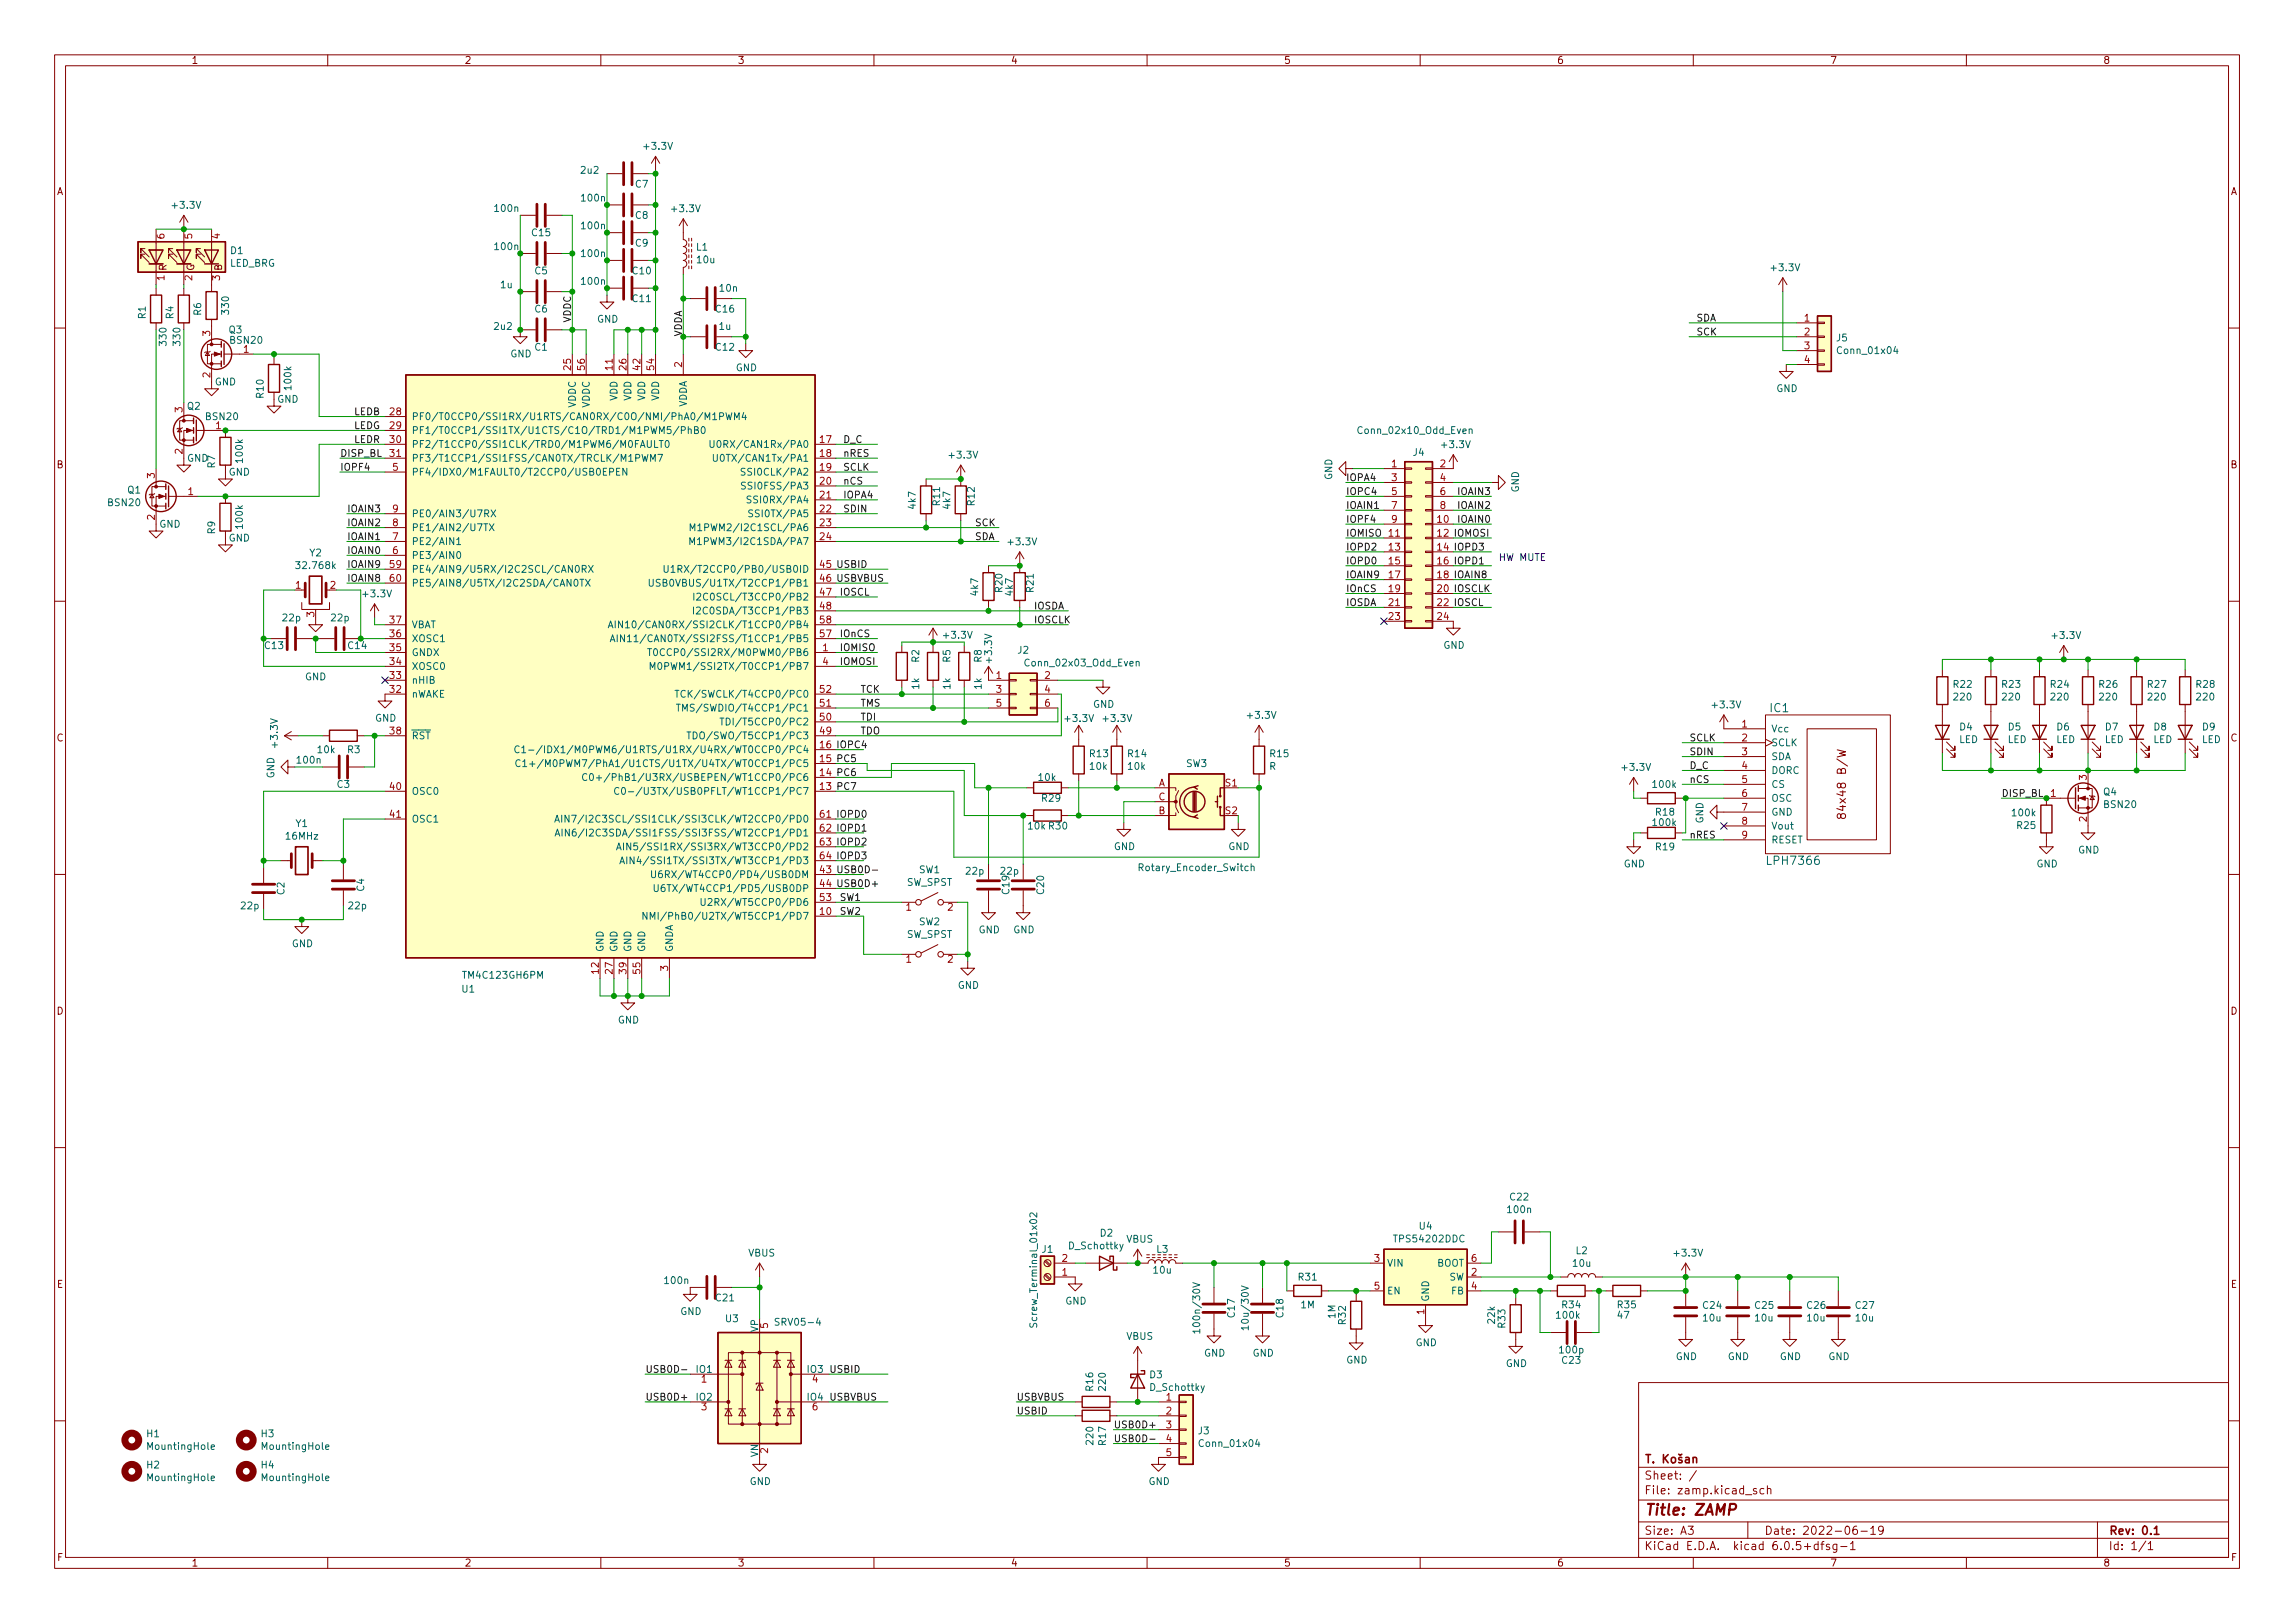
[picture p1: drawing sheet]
<svg xmlns="http://www.w3.org/2000/svg" width="420mm" height="297mm" viewBox="0 0 420 297" stroke-linecap="round" stroke-linejoin="round" font-family="sans-serif">
<defs><g id="words">
<text font-size="2.8" fill="#840000" x="301" y="277.3">Title: ZAMP</text>
<g font-size="2.1" fill="#006464">
<text x="324.1" y="130.3">IC1</text>
<text x="323.8" y="158.3">LPH7366</text>
</g>
<g font-size="2.1" fill="#840000">
<text x="337.9" y="148.9" transform="rotate(-90 337.9 148.9)">84x48 B/W</text>
<text x="301" y="273.5">File: zamp.kicad_sch</text>
<text x="301" y="270.8">Sheet: /</text>
<text x="301" y="280.9">Size: A3</text>
<text x="323" y="280.9">Date: 2022-06-19</text>
<text x="386" y="280.9">Rev: 0.1</text>
<text x="301" y="283.7">KiCad E.D.A. kicad 6.0.5+dfsg-1</text>
<text x="386" y="283.7">Id: 1/1</text>
</g>
<g font-size="1.8" fill="#840000">
<text x="35" y="11.7">1</text>
<text x="85" y="11.7">2</text>
<text x="135" y="11.7">3</text>
<text x="185" y="11.7">4</text>
<text x="235" y="11.7">5</text>
<text x="285" y="11.7">6</text>
<text x="335" y="11.7">7</text>
<text x="385" y="11.7">8</text>
<text x="10.3" y="35.7">A</text>
<text x="408.3" y="35.7">A</text>
<text x="30.5" y="49.6" transform="rotate(-90 30.5 49.6)">R</text>
<text x="35.6" y="49.6" transform="rotate(-90 35.6 49.6)">G</text>
<text x="40.6" y="49.6" transform="rotate(-90 40.6 49.6)">B</text>
<text x="10.3" y="85.7">B</text>
<text x="408.3" y="85.7">B</text>
<text x="10.3" y="135.7">C</text>
<text x="408.3" y="135.7">C</text>
<text x="10.3" y="185.7">D</text>
<text x="408.3" y="185.7">D</text>
<text x="10.4" y="235.7">E</text>
<text x="408.4" y="235.7">E</text>
<text x="10.4" y="285.7">F</text>
<text x="35" y="286.7">1</text>
<text x="85" y="286.7">2</text>
<text x="135" y="286.7">3</text>
<text x="185" y="286.7">4</text>
<text x="235" y="286.7">5</text>
<text x="285" y="286.7">6</text>
<text x="335" y="286.7">7</text>
<text x="385" y="286.7">8</text>
<text x="408.4" y="285.7">F</text>
</g>
<g font-size="1.8" fill="#006464">
<text x="118.1" y="27.4">+3.3V</text>
<text x="106.4" y="31.8">2u2</text>
<text x="116.3" y="34.3">C7</text>
<text x="31.7" y="38.2">+3.3V</text>
<text x="90.7" y="38.8">100n</text>
<text x="106.6" y="41.9">100n</text>
<text x="106.6" y="36.9">100n</text>
<text x="116.3" y="40">C8</text>
<text x="123.1" y="38.8">+3.3V</text>
<text x="42.2" y="46.5">D1</text>
<text x="90.7" y="45.8">100n</text>
<text x="97.4" y="43.2">C15</text>
<text x="106.6" y="47">100n</text>
<text x="116.3" y="45.1">C9</text>
<text x="127.5" y="45.9">L1</text>
<text x="42" y="48.8">LED_BRG</text>
<text x="91.7" y="52.7">1u</text>
<text x="97.9" y="50.2">C5</text>
<text x="106.6" y="52.1">100n</text>
<text x="115.9" y="50.2">C10</text>
<text x="127.7" y="48.2">10u</text>
<text x="131.8" y="53.4">10n</text>
<text x="324.4" y="49.6">+3.3V</text>
<text x="26.7" y="58.3" transform="rotate(-90 26.7 58.3)">R1</text>
<text x="31.7" y="58.3" transform="rotate(-90 31.7 58.3)">R4</text>
<text x="36.8" y="57.7" transform="rotate(-90 36.8 57.7)">R6</text>
<text x="41.9" y="57.4" transform="rotate(-90 41.9 57.4)">330</text>
<text x="97.9" y="57.2">C6</text>
<text x="109.3" y="59">GND</text>
<text x="115.9" y="55.3">C11</text>
<text x="131.1" y="57.2">C16</text>
<text x="30.5" y="63.1" transform="rotate(-90 30.5 63.1)">330</text>
<text x="33" y="63.1" transform="rotate(-90 33 63.1)">330</text>
<text x="41.9" y="61">Q3</text>
<text x="42.2" y="62.9">BSN20</text>
<text x="90.6" y="60.4">2u2</text>
<text x="93.4" y="65.4">GND</text>
<text x="97.9" y="64.2">C1</text>
<text x="131.1" y="64.2">C12</text>
<text x="131.7" y="60.4">1u</text>
<text x="336.2" y="62.5">J5</text>
<text x="336.7" y="64.8">Conn_01x04</text>
<text x="39.3" y="70.5">GND</text>
<text x="53.3" y="71.2" transform="rotate(-90 53.3 71.2)">100k</text>
<text x="134.7" y="67.9">GND</text>
<text x="325.2" y="71.7">GND</text>
<text x="34.3" y="75">Q2</text>
<text x="37.8" y="76.9">BSN20</text>
<text x="48.3" y="72.8" transform="rotate(-90 48.3 72.8)">R10</text>
<text x="50.7" y="73.7">GND</text>
<text x="75.3" y="76.9">PF0/T0CCP0/SSI1RX/U1RTS/CAN0RX/C0O/NMI/PhA0/M1PWM4</text>
<text x="105.4" y="74.6" transform="rotate(-90 105.4 74.6)">VDDC</text>
<text x="107.9" y="74.6" transform="rotate(-90 107.9 74.6)">VDDC</text>
<text x="113" y="73.4" transform="rotate(-90 113 73.4)">VDD</text>
<text x="115.6" y="73.4" transform="rotate(-90 115.6 73.4)">VDD</text>
<text x="118.1" y="73.4" transform="rotate(-90 118.1 73.4)">VDD</text>
<text x="120.6" y="73.4" transform="rotate(-90 120.6 73.4)">VDD</text>
<text x="125.7" y="74.6" transform="rotate(-90 125.7 74.6)">VDDA</text>
<text x="75.3" y="79.4">PF1/T0CCP1/SSI1TX/U1CTS/C1O/TRD1/M1PWM5/PhB0</text>
<text x="75.3" y="82">PF2/T1CCP0/SSI1CLK/TRD0/M1PWM6/M0FAULT0</text>
<text x="132" y="82">U0RX/CAN1Rx/PA0</text>
<text x="173.9" y="83.9">+3.3V</text>
<text x="249" y="79.4">Conn_02x10_Odd_Even</text>
<text x="258.7" y="83.4">J4</text>
<text x="264.1" y="82">+3.3V</text>
<text x="34.2" y="84.5">GND</text>
<text x="39.4" y="85.6" transform="rotate(-90 39.4 85.6)">R7</text>
<text x="41.8" y="87">GND</text>
<text x="44.4" y="84.6" transform="rotate(-90 44.4 84.6)">100k</text>
<text x="75.3" y="84.5">PF3/T1CCP1/SSI1FSS/CAN0TX/TRCLK/M1PWM7</text>
<text x="75.3" y="87">PF4/IDX0/M1FAULT0/T2CCP0/USB0EPEN</text>
<text x="132.4" y="84.5">U0TX/CAN1Tx/PA1</text>
<text x="136.8" y="87">SSI0CLK/PA2</text>
<text x="137" y="89.6">SSI0FSS/PA3</text>
<text x="243.9" y="87.9" transform="rotate(-90 243.9 87.9)">GND</text>
<text x="19.9" y="92.6">BSN20</text>
<text x="23.4" y="90.3">Q1</text>
<text x="75.3" y="94.7">PE0/AIN3/U7RX</text>
<text x="138" y="92.1">SSI0RX/PA4</text>
<text x="138.2" y="94.7">SSI0TX/PA5</text>
<text x="167.6" y="93.1" transform="rotate(-90 167.6 93.1)">4k7</text>
<text x="172.1" y="92.4" transform="rotate(-90 172.1 92.4)">R11</text>
<text x="174" y="93.1" transform="rotate(-90 174 93.1)">4k7</text>
<text x="178.4" y="92.4" transform="rotate(-90 178.4 92.4)">R12</text>
<text x="278.1" y="90.1" transform="rotate(-90 278.1 90.1)">GND</text>
<text x="29.1" y="96.6">GND</text>
<text x="39.4" y="97.7" transform="rotate(-90 39.4 97.7)">R9</text>
<text x="41.8" y="99.1">GND</text>
<text x="44.4" y="96.6" transform="rotate(-90 44.4 96.6)">100k</text>
<text x="56.7" y="101.8">Y2</text>
<text x="75.3" y="99.7">PE2/AIN1</text>
<text x="75.3" y="97.2">PE1/AIN2/U7TX</text>
<text x="128.6" y="99.7">M1PWM3/I2C1SDA/PA7</text>
<text x="128.7" y="97.2">M1PWM2/I2C1SCL/PA6</text>
<text x="184.7" y="99.8">+3.3V</text>
<text x="54.6" y="104.1">32.768k</text>
<text x="75.3" y="104.8">PE4/AIN9/U5RX/I2C2SCL/CAN0RX</text>
<text x="75.3" y="102.3">PE3/AIN0</text>
<text x="75.3" y="107.4">PE5/AIN8/U5TX/I2C2SDA/CAN0TX</text>
<text x="122.4" y="107.4">USB0VBUS/U1TX/T2CCP1/PB1</text>
<text x="125.3" y="104.8">U1RX/T2CCP0/PB0/USB0ID</text>
<text x="51.8" y="113.7">22p</text>
<text x="60.7" y="113.7">22p</text>
<text x="66.6" y="109.3">+3.3V</text>
<text x="129.5" y="112.4">I2C0SDA/T3CCP1/PB3</text>
<text x="129.7" y="109.9">I2C0SCL/T3CCP0/PB2</text>
<text x="179.1" y="108.9" transform="rotate(-90 179.1 108.9)">4k7</text>
<text x="183.5" y="108.3" transform="rotate(-90 183.5 108.3)">R20</text>
<text x="185.4" y="108.9" transform="rotate(-90 185.4 108.9)">4k7</text>
<text x="189.2" y="108.3" transform="rotate(-90 189.2 108.3)">R21</text>
<text x="63.8" y="118.8">C14</text>
<text x="75.3" y="117.5">XOSC1</text>
<text x="75.3" y="115">VBAT</text>
<text x="116.3" y="115">AIN10/CAN0RX/SSI2CLK/T1CCP0/PB4</text>
<text x="116.7" y="117.5">AIN11/CAN0TX/SSI2FSS/T1CCP1/PB5</text>
<text x="172.9" y="116.9">+3.3V</text>
<text x="186.3" y="119.6">J2</text>
<text x="264.2" y="118.7">GND</text>
<text x="375.9" y="116.9">+3.3V</text>
<text x="55.8" y="124.5">GND</text>
<text x="75.3" y="125.1">nHIB</text>
<text x="75.3" y="122.6">XOSC0</text>
<text x="75.3" y="120.1">GNDX</text>
<text x="122.5" y="120.1">T0CCP0/SSI2RX/M0PWM0/PB6</text>
<text x="122.7" y="122.6">M0PWM1/SSI2TX/T0CCP1/PB7</text>
<text x="168.3" y="121.2" transform="rotate(-90 168.3 121.2)">R2</text>
<text x="174" y="121.2" transform="rotate(-90 174 121.2)">R5</text>
<text x="179.7" y="121.2" transform="rotate(-90 179.7 121.2)">R8</text>
<text x="181.6" y="121.1" transform="rotate(-90 181.6 121.1)">+3.3V</text>
<text x="188" y="122">Conn_02x03_Odd_Even</text>
<text x="357.7" y="125.9">R22</text>
<text x="366.6" y="125.9">R23</text>
<text x="375.5" y="125.9">R24</text>
<text x="384.4" y="125.9">R26</text>
<text x="393.2" y="125.9">R27</text>
<text x="402.1" y="125.9">R28</text>
<text x="75.3" y="127.7">nWAKE</text>
<text x="126.4" y="127.7">TCK/SWCLK/T4CCP0/PC0</text>
<text x="126.8" y="130.2">TMS/SWDIO/T4CCP1/PC1</text>
<text x="168.3" y="126.1" transform="rotate(-90 168.3 126.1)">1k</text>
<text x="174" y="126.1" transform="rotate(-90 174 126.1)">1k</text>
<text x="179.7" y="126.1" transform="rotate(-90 179.7 126.1)">1k</text>
<text x="200.1" y="129.5">GND</text>
<text x="228.6" y="131.5">+3.3V</text>
<text x="313.6" y="129.6">+3.3V</text>
<text x="357.8" y="128.2">220</text>
<text x="366.7" y="128.2">220</text>
<text x="375.6" y="128.2">220</text>
<text x="384.5" y="128.2">220</text>
<text x="393.4" y="128.2">220</text>
<text x="402.2" y="128.2">220</text>
<text x="50.9" y="136.6" transform="rotate(-90 50.9 136.6)">+3.3V</text>
<text x="58.2" y="137.8">10k</text>
<text x="63.6" y="137.8">R3</text>
<text x="68.6" y="132.1">GND</text>
<text x="75.3" y="135.3">~{RST}</text>
<text x="103.1" y="137.8">C1-/IDX1/M0PWM6/U1RTS/U1RX/U4RX/WT0CCP0/PC4</text>
<text x="128.6" y="135.3">TDO/SWO/T5CCP1/PC3</text>
<text x="134.2" y="132.8">TDI/T5CCP0/PC2</text>
<text x="195.1" y="132.1">+3.3V</text>
<text x="202.1" y="132.1">+3.3V</text>
<text x="324.2" y="134">Vcc</text>
<text x="324.2" y="136.6">SCLK</text>
<text x="358.6" y="136">LED</text>
<text x="358.8" y="133.7">D4</text>
<text x="367.5" y="136">LED</text>
<text x="367.7" y="133.7">D5</text>
<text x="376.4" y="136">LED</text>
<text x="376.6" y="133.7">D6</text>
<text x="385.3" y="136">LED</text>
<text x="385.5" y="133.7">D7</text>
<text x="394.2" y="136">LED</text>
<text x="394.3" y="133.7">D8</text>
<text x="403.1" y="136">LED</text>
<text x="403.2" y="133.7">D9</text>
<text x="50.2" y="142.5" transform="rotate(-90 50.2 142.5)">GND</text>
<text x="54.5" y="139.7">100n</text>
<text x="102.5" y="140.4">C1+/M0PWM7/PhA1/U1CTS/U1TX/U4TX/WT0CCP1/PC5</text>
<text x="112.8" y="142.9">C0+/PhB1/U3RX/USBEPEN/WT1CCP0/PC6</text>
<text x="190.2" y="142.9">10k</text>
<text x="199.6" y="138.6">R13</text>
<text x="199.6" y="140.9">10k</text>
<text x="206.5" y="138.6">R14</text>
<text x="206.6" y="140.9">10k</text>
<text x="217.2" y="140.4">SW3</text>
<text x="232.4" y="140.9">R</text>
<text x="232.6" y="138.6">R15</text>
<text x="297.1" y="141.1">+3.3V</text>
<text x="324.2" y="139.1">SDA</text>
<text x="324.2" y="141.6">DORC</text>
<text x="61.7" y="144.2">C3</text>
<text x="75.3" y="145.5">OSC0</text>
<text x="117.8" y="145.5">C0-/U3TX/USB0PFLT/WT1CCP1/PC7</text>
<text x="190.8" y="146.7">R29</text>
<text x="302.7" y="144.2">100k</text>
<text x="303.2" y="149.3">R18</text>
<text x="324.2" y="144.2">CS</text>
<text x="324.2" y="146.7">OSC</text>
<text x="324.2" y="149.3">GND</text>
<text x="368.5" y="149.4">100k</text>
<text x="385.1" y="145.6">Q4</text>
<text x="385.3" y="147.9">BSN20</text>
<text x="52.4" y="153.7">16MHz</text>
<text x="54.2" y="151.3">Y1</text>
<text x="75.3" y="150.5">OSC1</text>
<text x="107.6" y="150.5">AIN7/I2C3SCL/SSI1CLK/SSI3CLK/WT2CCP0/PD0</text>
<text x="107.8" y="153.1">AIN6/I2C3SDA/SSI1FSS/SSI3FSS/WT2CCP1/PD1</text>
<text x="117.7" y="155.6">AIN5/SSI1RX/SSI3RX/WT3CCP0/PD2</text>
<text x="188.3" y="151.8">10k R30</text>
<text x="203.9" y="155.6">GND</text>
<text x="224.9" y="155.6">GND</text>
<text x="302.7" y="151.2">100k</text>
<text x="303.2" y="155.6">R19</text>
<text x="311.8" y="150.7" transform="rotate(-90 311.8 150.7)">GND</text>
<text x="324.2" y="151.8">Vout</text>
<text x="324.2" y="154.3">RESET</text>
<text x="369.3" y="151.7">R25</text>
<text x="118.1" y="158.2">AIN4/SSI1TX/SSI3TX/WT3CCP1/PD3</text>
<text x="122.7" y="160.7">U6RX/WT4CCP0/PD4/USB0DM</text>
<text x="168.3" y="159.8">SW1</text>
<text x="176.9" y="160.1">22p</text>
<text x="183.3" y="160.1">22p</text>
<text x="208.9" y="159.4">Rotary_Encoder_Switch</text>
<text x="297.2" y="158.7">GND</text>
<text x="372.8" y="158.7">GND</text>
<text x="380.4" y="156.2">GND</text>
<text x="44.2" y="166.4">22p</text>
<text x="52.1" y="163.7" transform="rotate(-90 52.1 163.7)">C2</text>
<text x="63.9" y="166.4">22p</text>
<text x="66.7" y="163.1" transform="rotate(-90 66.7 163.1)">C4</text>
<text x="123.1" y="163.2">U6TX/WT4CCP1/PD5/USB0DP</text>
<text x="130.6" y="165.8">U2RX/WT5CCP0/PD6</text>
<text x="166" y="162.1">SW_SPST</text>
<text x="184.8" y="163.6" transform="rotate(-90 184.8 163.6)">C19</text>
<text x="191.1" y="163.6" transform="rotate(-90 191.1 163.6)">C20</text>
<text x="53.4" y="173.3">GND</text>
<text x="122.1" y="168.3">NMI/PhB0/U2TX/WT5CCP1/PD7</text>
<text x="166" y="171.6">SW_SPST</text>
<text x="168.3" y="169.3">SW2</text>
<text x="179.1" y="170.8">GND</text>
<text x="185.5" y="170.8">GND</text>
<text x="85" y="179.1">TM4C123GH6PM</text>
<text x="110.5" y="174.3" transform="rotate(-90 110.5 174.3)">GND</text>
<text x="113" y="174.3" transform="rotate(-90 113 174.3)">GND</text>
<text x="115.6" y="174.3" transform="rotate(-90 115.6 174.3)">GND</text>
<text x="118.1" y="174.3" transform="rotate(-90 118.1 174.3)">GND</text>
<text x="123.2" y="174.3" transform="rotate(-90 123.2 174.3)">GNDA</text>
<text x="84.6" y="181.6">U1</text>
<text x="175.3" y="181">GND</text>
<text x="113.1" y="187.3">GND</text>
<text x="276.5" y="219.7">C22</text>
<text x="201.4" y="226.3">D2</text>
<text x="206.2" y="227.4">VBUS</text>
<text x="255.5" y="227.4">TPS54202DDC</text>
<text x="259.9" y="225">U4</text>
<text x="276.1" y="222">100n</text>
<text x="137" y="230">VBUS</text>
<text x="190.8" y="229.3">J1</text>
<text x="195.8" y="228.6">D_Schottky</text>
<text x="211.2" y="233.1">10u</text>
<text x="211.8" y="229.3">L3</text>
<text x="253.9" y="231.8">VIN</text>
<text x="263" y="231.8">BOOT</text>
<text x="288" y="231.8">10u</text>
<text x="288.5" y="229.5">L2</text>
<text x="306.7" y="230">+3.3V</text>
<text x="121.8" y="235">100n</text>
<text x="131.1" y="238.2">C21</text>
<text x="195" y="238.7">GND</text>
<text x="237.8" y="234.4">R31</text>
<text x="238.2" y="239.4">1M</text>
<text x="253.9" y="236.9">EN</text>
<text x="261.6" y="238.3" transform="rotate(-90 261.6 238.3)">GND</text>
<text x="265.2" y="234.4">SW</text>
<text x="265.7" y="236.9">FB</text>
<text x="286" y="239.4">R34</text>
<text x="296.2" y="239.4">R35</text>
<text x="311.8" y="239.5">C24</text>
<text x="321.4" y="239.5">C25</text>
<text x="330.9" y="239.5">C26</text>
<text x="339.8" y="239.5">C27</text>
<text x="124.5" y="240.7">GND</text>
<text x="132.9" y="242">U3</text>
<text x="138.8" y="243.8" transform="rotate(-90 138.8 243.8)">VP</text>
<text x="142.5" y="242.6">SRV05-4</text>
<text x="189.9" y="242.2" transform="rotate(-90 189.9 242.2)">Screw_Terminal_01x02</text>
<text x="206.2" y="245.2">VBUS</text>
<text x="219.7" y="243.3" transform="rotate(-90 219.7 243.3)">100n/30V</text>
<text x="226.1" y="241.1" transform="rotate(-90 226.1 241.1)">C17</text>
<text x="228.6" y="242.8" transform="rotate(-90 228.6 242.8)">10u/30V</text>
<text x="234.9" y="241.1" transform="rotate(-90 234.9 241.1)">C18</text>
<text x="244.5" y="241.3" transform="rotate(-90 244.5 241.3)">1M</text>
<text x="246.4" y="242.3" transform="rotate(-90 246.4 242.3)">R32</text>
<text x="273.7" y="242.2" transform="rotate(-90 273.7 242.2)">22k</text>
<text x="275.6" y="243" transform="rotate(-90 275.6 243)">R33</text>
<text x="285.1" y="241.3">100k</text>
<text x="296.2" y="241.3">47</text>
<text x="311.9" y="241.8">10u</text>
<text x="321.4" y="241.8">10u</text>
<text x="330.9" y="241.8">10u</text>
<text x="339.8" y="241.8">10u</text>
<text x="127.5" y="251.2">IO1</text>
<text x="220.4" y="248.3">GND</text>
<text x="229.3" y="248.3">GND</text>
<text x="246.4" y="249.5">GND</text>
<text x="259.1" y="246.4">GND</text>
<text x="275.7" y="250.2">GND</text>
<text x="285.6" y="247.7">100p</text>
<text x="286" y="249.6">C23</text>
<text x="306.8" y="248.9">GND</text>
<text x="316.3" y="248.9">GND</text>
<text x="325.8" y="248.9">GND</text>
<text x="334.7" y="248.9">GND</text>
<text x="127.5" y="256.3">IO2</text>
<text x="200.1" y="254.5" transform="rotate(-90 200.1 254.5)">R16</text>
<text x="202.4" y="254.4" transform="rotate(-90 202.4 254.4)">220</text>
<text x="210.5" y="252.2">D3</text>
<text x="210.7" y="254.5">D_Schottky</text>
<text x="26.9" y="263">H1</text>
<text x="47.8" y="263">H3</text>
<text x="219.4" y="262.5">J3</text>
<text x="26.9" y="268.7">H2</text>
<text x="27.2" y="265.3">MountingHole</text>
<text x="47.8" y="268.7">H4</text>
<text x="48.2" y="265.3">MountingHole</text>
<text x="138.8" y="266.7" transform="rotate(-90 138.8 266.7)">VN</text>
<text x="200.2" y="264.3" transform="rotate(-90 200.2 264.3)">220</text>
<text x="202.5" y="264.4" transform="rotate(-90 202.5 264.4)">R17</text>
<text x="219.8" y="264.8">Conn_01x04</text>
<text x="27.2" y="271.1">MountingHole</text>
<text x="48.2" y="271.1">MountingHole</text>
<text x="137.2" y="271.8">GND</text>
<text x="210.3" y="271.8">GND</text>
</g>
<g font-size="1.8" fill="#a90000">
<text x="30.1" y="43.7" transform="rotate(-90 30.1 43.7)">6</text>
<text x="35.2" y="43.7" transform="rotate(-90 35.2 43.7)">5</text>
<text x="40.3" y="43.7" transform="rotate(-90 40.3 43.7)">4</text>
<text x="30.1" y="51.3" transform="rotate(-90 30.1 51.3)">1</text>
<text x="35.2" y="51.3" transform="rotate(-90 35.2 51.3)">2</text>
<text x="40.3" y="51.3" transform="rotate(-90 40.3 51.3)">3</text>
<text x="330.3" y="58.8">1</text>
<text x="38.5" y="61.5" transform="rotate(-90 38.5 61.5)">3</text>
<text x="44.6" y="64.6">1</text>
<text x="330.3" y="61.4">2</text>
<text x="330.3" y="63.9">3</text>
<text x="38.5" y="69.1" transform="rotate(-90 38.5 69.1)">2</text>
<text x="104.5" y="67.7" transform="rotate(-90 104.5 67.7)">25</text>
<text x="107.1" y="67.7" transform="rotate(-90 107.1 67.7)">56</text>
<text x="112.1" y="67.7" transform="rotate(-90 112.1 67.7)">11</text>
<text x="114.7" y="67.7" transform="rotate(-90 114.7 67.7)">26</text>
<text x="117.2" y="67.7" transform="rotate(-90 117.2 67.7)">42</text>
<text x="119.8" y="67.7" transform="rotate(-90 119.8 67.7)">54</text>
<text x="124.8" y="67.2" transform="rotate(-90 124.8 67.2)">2</text>
<text x="330.3" y="66.5">4</text>
<text x="33.4" y="75.5" transform="rotate(-90 33.4 75.5)">3</text>
<text x="71.4" y="76">28</text>
<text x="33.4" y="83.1" transform="rotate(-90 33.4 83.1)">2</text>
<text x="39.5" y="78.5">1</text>
<text x="71.4" y="78.5">29</text>
<text x="71.4" y="81.1">30</text>
<text x="71.4" y="83.6">31</text>
<text x="150.1" y="81.1">17</text>
<text x="150.1" y="83.6">18</text>
<text x="28.3" y="87.5" transform="rotate(-90 28.3 87.5)">3</text>
<text x="71.9" y="86.1">5</text>
<text x="150.1" y="86.1">19</text>
<text x="150.1" y="88.7">20</text>
<text x="254.8" y="85.5">1</text>
<text x="254.8" y="88">3</text>
<text x="263.7" y="85.5">2</text>
<text x="263.7" y="88">4</text>
<text x="28.3" y="95.1" transform="rotate(-90 28.3 95.1)">2</text>
<text x="34.4" y="90.6">1</text>
<text x="71.9" y="93.8">9</text>
<text x="150.1" y="91.2">21</text>
<text x="150.1" y="93.8">22</text>
<text x="254.8" y="90.6">5</text>
<text x="254.8" y="93.1">7</text>
<text x="254.8" y="95.7">9</text>
<text x="263.2" y="95.7">10</text>
<text x="263.7" y="90.6">6</text>
<text x="263.7" y="93.1">8</text>
<text x="71.9" y="101.4">6</text>
<text x="71.9" y="98.8">7</text>
<text x="71.9" y="96.3">8</text>
<text x="150.1" y="96.3">23</text>
<text x="150.1" y="98.8">24</text>
<text x="254.3" y="98.2">11</text>
<text x="254.3" y="100.7">13</text>
<text x="54.1" y="107.7">1</text>
<text x="60.5" y="107.7">2</text>
<text x="71.4" y="103.9">59</text>
<text x="71.4" y="106.5">60</text>
<text x="254.3" y="103.3">15</text>
<text x="254.3" y="105.8">17</text>
<text x="57.5" y="112.9" transform="rotate(-90 57.5 112.9)">3</text>
<text x="150.1" y="109">47</text>
<text x="150.1" y="111.5">48</text>
<text x="254.3" y="108.4">19</text>
<text x="254.3" y="110.9">21</text>
<text x="254.3" y="113.4">23</text>
<text x="263.2" y="113.4">24</text>
<text x="71.4" y="119.2">35</text>
<text x="71.4" y="116.6">36</text>
<text x="71.4" y="114.1">37</text>
<text x="150.1" y="116.6">57</text>
<text x="150.1" y="114.1">58</text>
<text x="150.6" y="119.2">1</text>
<text x="71.4" y="124.2">33</text>
<text x="71.4" y="121.7">34</text>
<text x="150.6" y="121.7">4</text>
<text x="182.4" y="124.2">1</text>
<text x="191.3" y="124.2">2</text>
<text x="71.4" y="126.8">32</text>
<text x="150.1" y="131.9">50</text>
<text x="150.1" y="129.3">51</text>
<text x="150.1" y="126.8">52</text>
<text x="182.4" y="126.8">3</text>
<text x="182.4" y="129.3">5</text>
<text x="191.3" y="126.8">4</text>
<text x="191.3" y="129.3">6</text>
<text x="71.4" y="134.4">38</text>
<text x="150.1" y="134.4">49</text>
<text x="318.9" y="133.1">1</text>
<text x="318.9" y="135.7">2</text>
<text x="212.1" y="143.9">A</text>
<text x="224.3" y="143.9">S1</text>
<text x="318.9" y="138.2">3</text>
<text x="318.9" y="140.8">4</text>
<text x="318.9" y="143.3">5</text>
<text x="382" y="142.8" transform="rotate(-90 382 142.8)">3</text>
<text x="71.4" y="144.6">40</text>
<text x="71.4" y="149.6">41</text>
<text x="212.1" y="149">B</text>
<text x="212.1" y="146.5">C</text>
<text x="224.3" y="149">S2</text>
<text x="318.9" y="145.8">6</text>
<text x="318.9" y="148.4">7</text>
<text x="375.4" y="145.8">1</text>
<text x="318.9" y="150.9">8</text>
<text x="318.9" y="153.5">9</text>
<text x="382" y="150.4" transform="rotate(-90 382 150.4)">2</text>
<text x="150.1" y="167.4">10</text>
<text x="150.1" y="164.9">53</text>
<text x="165.9" y="166.7">1</text>
<text x="173.5" y="166.7">2</text>
<text x="109.6" y="178.2" transform="rotate(-90 109.6 178.2)">12</text>
<text x="112.1" y="178.2" transform="rotate(-90 112.1 178.2)">27</text>
<text x="114.7" y="178.2" transform="rotate(-90 114.7 178.2)">39</text>
<text x="117.2" y="178.2" transform="rotate(-90 117.2 178.2)">55</text>
<text x="122.3" y="177.7" transform="rotate(-90 122.3 177.7)">3</text>
<text x="165.9" y="176.2">1</text>
<text x="173.5" y="176.2">2</text>
<text x="194.5" y="233.5">1</text>
<text x="194.5" y="230.9">2</text>
<text x="251.6" y="230.9">3</text>
<text x="269.4" y="233.5">2</text>
<text x="269.4" y="230.9">6</text>
<text x="251.6" y="236">5</text>
<text x="269.4" y="236">4</text>
<text x="140.6" y="243.1" transform="rotate(-90 140.6 243.1)">5</text>
<text x="260.7" y="240.6" transform="rotate(-90 260.7 240.6)">1</text>
<text x="128.4" y="253">1</text>
<text x="148.7" y="253">4</text>
<text x="213.5" y="256.3">1</text>
<text x="128.4" y="258.1">3</text>
<text x="148.7" y="258.1">6</text>
<text x="213.5" y="258.9">2</text>
<text x="213.5" y="261.4">3</text>
<text x="213.5" y="263.9">4</text>
<text x="140.6" y="266" transform="rotate(-90 140.6 266)">2</text>
<text x="213.5" y="266.5">5</text>
</g>
<g font-size="1.8" fill="#0f0f0f">
<text x="104.5" y="59.1" transform="rotate(-90 104.5 59.1)">VDDC</text>
<text x="310.5" y="58.8">SDA</text>
<text x="124.8" y="61.6" transform="rotate(-90 124.8 61.6)">VDDA</text>
<text x="310.5" y="61.4">SCK</text>
<text x="64.8" y="76">LEDB</text>
<text x="62.2" y="83.6">DISP_BL</text>
<text x="64.8" y="78.5">LEDG</text>
<text x="64.8" y="81.1">LEDR</text>
<text x="154.3" y="81.1">D_C</text>
<text x="154.3" y="83.6">nRES</text>
<text x="62.2" y="86.1">IOPF4</text>
<text x="154.3" y="88.7">nCS</text>
<text x="154.3" y="86.1">SCLK</text>
<text x="246.4" y="88">IOPA4</text>
<text x="63.5" y="93.8">IOAIN3</text>
<text x="154.3" y="91.2">IOPA4</text>
<text x="154.3" y="93.8">SDIN</text>
<text x="246.4" y="95.7">IOPF4</text>
<text x="246.4" y="93.1">IOAIN1</text>
<text x="246.4" y="90.6">IOPC4</text>
<text x="266.7" y="95.7">IOAIN0</text>
<text x="266.7" y="93.1">IOAIN2</text>
<text x="266.7" y="90.6">IOAIN3</text>
<text x="63.5" y="96.3">IOAIN2</text>
<text x="63.5" y="98.8">IOAIN1</text>
<text x="63.5" y="101.4">IOAIN0</text>
<text x="178.4" y="96.3">SCK</text>
<text x="178.4" y="98.8">SDA</text>
<text x="246.4" y="100.7">IOPD2</text>
<text x="246.4" y="98.2">IOMISO</text>
<text x="263.2" y="98.2">12 IOMOSI</text>
<text x="263.2" y="100.7">14 IOPD3</text>
<text x="63.5" y="103.9">IOAIN9</text>
<text x="63.5" y="106.5">IOAIN8</text>
<text x="150.1" y="103.9">45 USBID</text>
<text x="150.1" y="106.5">46 USBVBUS</text>
<text x="246.4" y="105.8">IOAIN9</text>
<text x="246.4" y="103.3">IOPD0</text>
<text x="263.2" y="103.3">16 IOPD1</text>
<text x="263.2" y="105.8">18 IOAIN8</text>
<text x="153.7" y="109">IOSCL</text>
<text x="189.2" y="111.5">IOSDA</text>
<text x="246.4" y="108.4">IOnCS</text>
<text x="246.4" y="110.9">IOSDA</text>
<text x="263.2" y="108.4">20 IOSCLK</text>
<text x="263.2" y="110.9">22 IOSCL</text>
<text x="153.7" y="119.2">IOMISO</text>
<text x="153.7" y="116.6">IOnCS</text>
<text x="189.2" y="114.1">IOSCLK</text>
<text x="153.7" y="121.7">IOMOSI</text>
<text x="157.5" y="129.3">TMS</text>
<text x="157.5" y="126.8">TCK</text>
<text x="157.5" y="131.9">TDI</text>
<text x="150.1" y="136.9">16 IOPC4</text>
<text x="157.5" y="134.4">TDO</text>
<text x="309.2" y="135.7">SCLK</text>
<text x="150.1" y="142">14 PC6</text>
<text x="150.1" y="139.5">15 PC5</text>
<text x="309.2" y="143.3">nCS</text>
<text x="309.2" y="140.7">D_C</text>
<text x="309.2" y="138.2">SDIN</text>
<text x="150.1" y="144.6">13 PC7</text>
<text x="150.1" y="149.6">61 IOPD0</text>
<text x="366.4" y="145.8">DISP_BL</text>
<text x="150.1" y="152.2">62 IOPD1</text>
<text x="150.1" y="154.7">63 IOPD2</text>
<text x="309.2" y="153.4">nRES</text>
<text x="150.1" y="159.8">43 USB0D-</text>
<text x="150.1" y="157.3">64 IOPD3</text>
<text x="150.1" y="162.3">44 USB0D+</text>
<text x="153.7" y="164.9">SW1</text>
<text x="153.7" y="167.4">SW2</text>
<text x="118.1" y="251.2">USB0D-</text>
<text x="147.8" y="251.2">IO3 USBID</text>
<text x="118.1" y="256.3">USB0D+</text>
<text x="147.8" y="256.3">IO4 USBVBUS</text>
<text x="186.1" y="256.3">USBVBUS</text>
<text x="186.1" y="258.9">USBID</text>
<text x="203.8" y="261.4">USB0D+</text>
<text x="203.8" y="263.9">USB0D-</text>
</g>
<text font-size="1.8" fill="#0000c2" x="274.3" y="102.6">HW MUTE</text>
<text font-size="1.8" fill="#009600" x="48.5" y="118.8">C13</text>
</g></defs>
<g fill="none" stroke="#840000" stroke-width=".18">
<path d="M10 10h400v277h-400zM12 12h396v273h-396zM60 10v2M110 10v2M160 10v2M210 10v2M260 10v2M310 10v2M360 10v2M33.7 39.4l-.8 1.3M33.7 39.4v8.9M33.7 39.4l.7 1.3"/>
<path d="M95.2 39.4h2.8M100.1 39.4h2.8M111.1 31.8h2.8M111.1 37.5h2.8M116 31.8h2.7M116 37.5h2.7M120 28.6l-.7 1.3M120 28.6v2.6M120 28.6l.8 1.3M26.5 46.5h-.7v.8v-.8l1.5 1.5M26.5 45.5h-.7v.8v-.8l1.5 1.5M27.3 45.8h2.5z"/>
<path d="M27.3 45.8h.1M27.3 48.3h2.5M28.6 41.9v10.2M28.6 52.7v1.3M28.6 59.1v1.3M31.6 46.5h-.7v.8v-.8l1.5 1.5M31.6 45.5h-.7v.8v-.8l1.5 1.5M32.4 45.8h2.5zM32.4 45.8h.1M32.4 48.3h2.5M33.7 49.6v2.5M33.7 52.7v1.3"/>
<path d="M33.7 59.1v1.3M36.7 46.5h-.8v.8v-.8l1.6 1.5M36.7 45.5h-.8v.8v-.8l1.6 1.5M38.7 41.9v11.5M38.7 58.5v4.5M95.2 46.4h2.8M95.2 53.4h2.8M100.1 46.4h2.8M100.1 53.4h2.8M111.1 54v1.3h1.3l-1.3 1.3-1.2-1.3h1.2M111.1 42.6h2.8M111.1 52.7h2.8"/>
<path d="M111.1 47.7h2.8M116 42.6h2.7M116 52.7h2.7M116 47.7h2.7M125.1 40v3.9a.64 .64 0 0 1 .6 .6 .64 .64 0 0 1-.6 .6 .64 .64 0 0 1 .6 .7 .64 .64 0 0 1-.6 .6 .64 .64 0 0 1 .6 .6 .64 .64 0 0 1-.6 .7 .64 .64 0 0 1 .6 .6 .64 .64 0 0 1-.6 .6v1.3M125.1 40l-.8 1.3M125.1 40l.8 1.3M126.1 43.6v.5M126.1 44.6v.5M126.1 45.6v.5M126.1 46.6v.6M126.1 47.7v.5"/>
<path d="M126.1 48.7v.5M126.4 54.6h2.8M126.6 43.6v.5M126.6 44.6v.5M126.6 45.6v.5M126.6 46.6v.6M126.6 47.7v.5M126.6 48.7v.5M131.2 54.6h2.8M326.4 50.8l-.8 1.3M326.4 50.8v2.6M326.4 50.8l.8 1.3"/>
<path d="M328.9 59.1h3.8M332.7 59h1.3v.2h-1.3zM10 60h2M32.9 78.4l.4 .6h-.8zM33.4 78.3l-.1 .1h-.8l-.1 .1M33.7 73.7v3.3M35.4 78.8h-1.7v6.3h1.2l-1.2 1.3-1.3-1.3h1.3M35.4 77h-2.5v3.6h2.5M35.9 78.8h5.4v1.2M38 64.4l.4 .7h-.8zM38.5 64.3l-.1 .1h-.8l-.1 .2M40.5 64.8h-1.8v6.4h1.3l-1.3 1.2-1.2-1.2h1.2"/>
<path d="M40.5 63h-2.5v3.6h2.5M41 64.8h5.4M50.2 71.8v2.5h1.2l-1.2 1.3-1.3-1.3h1.3M50.2 65.4v1.3M70.5 76.2h3.8M70.5 78.8h3.8M98 60.4h-2.8v1.2h1.3l-1.3 1.3-1.2-1.3h1.2M100.1 60.4h2.8M104.8 64.8v3.8M107.3 64.8v3.8M112.4 64.8v3.8M114.9 64.8v3.8"/>
<path d="M117.5 64.8v3.8M120 64.8v3.8M125.1 64.8v3.8M126.4 61.6h2.8M131.2 61.6h2.8M136.5 62.9v1.3h1.3l-1.3 1.2-1.2-1.2h1.2M327 66.7v1.3h1.3l-1.3 1.3-1.2-1.3h1.2M328.9 61.6h3.8M328.9 64.2h3.8M328.9 66.7h3.8M332.7 66.6h1.3v.2h-1.3zM332.7 64h1.3v.3h-1.3z"/>
<path d="M332.7 61.5h1.3v.3h-1.3zM408 60h2M27.8 90.5l.4 .6h-.8zM28.3 90.3l-.1 .2h-.8l-.1 .1M28.6 85.8v3.3M30.4 90.8h-1.8v6.4h1.2l-1.2 1.3-1.3-1.3h1.3M30.4 89.1h-2.6v3.5h2.6M30.9 90.8h5.3M41.3 97.2v2.5h1.2l-1.2 1.3-1.3-1.3h1.3M41.3 85.1v2.6h1.2l-1.2 1.2-1.3-1.2h1.3M41.3 90.8v1.3M70.5 81.3h3.8"/>
<path d="M70.5 83.9h3.8M70.5 86.4h3.8M70.5 94h3.8M70.5 96.6h3.8M70.5 99.1h3.8M149.2 81.3h3.8M149.2 83.9h3.8M149.2 86.4h3.8M149.2 88.9h3.8M149.2 91.5h3.8M149.2 94h3.8M149.2 96.6h3.8"/>
<path d="M149.2 99.1h3.8M169.5 87.7v1.2M169.5 94v1.3M175.9 85.1v3.8M175.9 94v1.3M175.9 85.1l-.8 1.3M175.9 85.1l.8 1.3M246.4 85.8v-1.3l-1.3 1.3 1.3 1.2v-1.2h1.2M253.4 85.8h3.8M253.4 95.9h3.8M253.4 98.5h3.8M253.4 88.3h3.8"/>
<path d="M253.4 90.8h3.8M253.4 93.4h3.8M257.2 98.3h1.2v.3h-1.2zM257.2 95.8h1.2v.2h-1.2zM257.2 93.3h1.2v.2h-1.2zM257.2 90.7h1.2v.3h-1.2zM257.2 88.2h1.2v.2h-1.2zM257.2 85.6h1.2v.3h-1.2zM261 98.3h1.3v.3h-1.3zM261 95.8h1.3v.2h-1.3zM261 93.3h1.3v.2h-1.3zM261 90.7h1.3v.3h-1.3z"/>
<path d="M261 88.2h1.3v.2h-1.3zM261 85.6h1.3v.3h-1.3zM262.3 95.9h3.8M262.3 98.5h3.8M262.3 88.3h3.8M262.3 90.8h3.8M262.3 93.4h3.8M266.1 83.2l-.8 1.3M266.1 83.2v2.6h-3.8M266.1 83.2l.7 1.3M273 88.3h1.3v-1.3l1.3 1.3-1.3 1.3v-1.3M10 110h2"/>
<path d="M54.4 116.9h2.7M55.2 110.3v1.2h5.1v-1.2M55.2 108h.7M57.8 113.1v1.2h1.3l-1.3 1.3-1.3-1.3h1.3M58.4 116.9h2.8M59.7 108h.6M68.6 110.5l-.8 1.3M68.6 110.5v2.6M68.6 110.5l.7 1.3M70.5 116.9h3.8M70.5 119.4h3.8M70.5 114.3h3.8"/>
<path d="M70.5 104.2h3.8M70.5 106.7h3.8M70.5 101.6h3.8M149.2 116.9h3.8M149.2 119.4h3.8M149.2 114.3h3.8M149.2 104.2h3.8M149.2 106.7h3.8M149.2 109.3h3.8M149.2 111.8h3.8M165.1 118.1v1.3M170.8 115l-.7 1.2"/>
<path d="M170.8 115v2.5M170.8 118.1v1.3M170.8 115l.8 1.2M176.5 118.1v1.3M181 103.5v1.3M181 109.9v1.3M186.7 101l-.8 1.3M186.7 101v3.8M186.7 109.9v1.3M186.7 101l.8 1.3M253.4 101h3.8M253.4 103.5h3.8"/>
<path d="M253.4 106.1h3.8M253.4 108.6h3.8M253.4 111.2h3.8M253.4 113.7h3.8M257.2 113.6h1.2v.2h-1.2zM257.2 111h1.2v.3h-1.2zM257.2 108.5h1.2v.2h-1.2zM257.2 106h1.2v.2h-1.2zM257.2 103.4h1.2v.3h-1.2zM257.2 100.9h1.2v.2h-1.2zM261 113.6h1.3v.2h-1.3zM261 111h1.3v.3h-1.3z"/>
<path d="M261 108.5h1.3v.2h-1.3zM261 106h1.3v.2h-1.3zM261 103.4h1.3v.3h-1.3zM261 100.9h1.3v.2h-1.3zM262.3 113.7h3.8v1.3h1.2l-1.2 1.2-1.3-1.2h1.3M262.3 101h3.8M262.3 103.5h3.8M262.3 106.1h3.8M262.3 108.6h3.8M262.3 111.2h3.8M377.8 118.1l-.7 1.3M377.8 118.1v2.6"/>
<path d="M377.8 118.1l.8 1.3M408 110h2M52.1 134.7h2.5M52.1 134.7l1.2 .7M53.3 133.9l-1.2 .8M59.1 134.7h1.2M65.4 134.7h1.3M70.5 124.5h3.8M70.5 122h3.8M70.5 134.7h3.8M74.3 127h-3.8v1.3h1.3l-1.3 1.3-1.3-1.3h1.3M149.2 127h3.8"/>
<path d="M149.2 129.6h3.8M149.2 139.7h3.8M149.2 137.2h3.8M149.2 122h3.8M149.2 134.7h3.8M149.2 132.1h3.8M165.1 124.5v1.3M170.8 124.5v1.3M176.5 124.5v1.3M181 122v2.5h3.8M181 127h3.8M181 129.6h3.8"/>
<path d="M181 122l-.8 1.2M181 122l.7 1.2M184.8 129.4h1.3v.3h-1.3zM184.8 126.9h1.3v.3h-1.3zM184.8 124.4h1.3v.2h-1.3zM188.6 129.4h1.3v.3h-1.3zM188.6 126.9h1.3v.3h-1.3zM188.6 124.4h1.3v.2h-1.3zM189.9 124.5h3.8M189.9 127h3.8M189.9 129.6h3.8M197.5 132.8v3.8"/>
<path d="M197.5 132.8l-.8 1.2M197.5 132.8l.7 1.2M201.9 124.5v1.3h1.3l-1.3 1.2-1.2-1.2h1.2M204.5 132.8v3.8M204.5 132.8l-.8 1.2M204.5 132.8l.7 1.2M230.5 132.8v3.8M230.5 132.8l-.8 1.2M230.5 132.8l.8 1.2M315.6 130.8v2.6h7.6M315.6 135.9h7.6M315.6 138.5h7.6"/>
<path d="M315.6 130.8l-.8 1.3M315.6 130.8l.8 1.3M323.2 130.8h22.9v25.4h-22.9zM323.2 135.3l1.3 .6-1.3 .7M330.8 133.4h12.7v20.3h-12.7zM355.6 122.6v1.3M355.6 128.9v8.9M356.4 137.1l1.5 1.5v-.8v.8h-.8M356.4 135.8l1.5 1.5v-.7v.7h-.8M364.5 122.6v1.3M364.5 128.9v8.9M365.3 137.1l1.5 1.5v-.8v.8h-.8"/>
<path d="M365.3 135.8l1.5 1.5v-.7v.7h-.8M373.4 122.6v1.3M373.4 128.9v8.9M374.1 137.1l1.6 1.5v-.8v.8h-.8M374.1 135.8l1.6 1.5v-.7v.7h-.8M382.3 122.6v1.3M382.3 128.9v8.9M383 137.1l1.6 1.5v-.8v.8h-.8M383 135.8l1.6 1.5v-.7v.7h-.8M391.2 122.6v1.3M391.2 128.9v8.9M391.9 137.1l1.5 1.5v-.8v.8h-.7"/>
<path d="M391.9 135.8l1.5 1.5v-.7v.7h-.7M400 122.6v1.3M400 128.9v8.9M400.8 137.1l1.5 1.5v-.8v.8h-.7M400.8 135.8l1.5 1.5v-.7v.7h-.7M48.3 158.8v2.8M51.4 157.5h1.9M52.7 140.4v-1.3l-1.3 1.3 1.3 1.2v-1.2h1.3M57.1 157.5h2M59.1 140.4h2.7M62.9 158.2v2.7M63.9 140.4h2.8"/>
<path d="M70.5 144.8h3.8M70.5 149.9h3.8M149.2 144.8h3.8M149.2 142.3h3.8M149.2 149.9h3.8M149.2 152.4h3.8M149.2 155h3.8M149.2 157.5h3.8M181 158.2v2.7M187.3 158.2v2.7M188 144.2h1.2M188 149.3h1.2"/>
<path d="M194.3 144.2h1.3M194.3 149.3h1.3M197.5 141.6v1.3M204.5 141.6v1.3M205.7 150.5v1.3h1.3l-1.3 1.3-1.2-1.3h1.2M211.5 144.2h3.8v.5M211.5 146.7h3.8v1l.5 1.1M215.3 148.8v.5h-3.8M215.8 144.7l-.5 1v1h-.5M226.7 150.5v1.3h1.3l-1.3 1.3-1.3-1.3h1.3M230.5 141.6v1.3M299.1 153.7v1.3h1.3l-1.3 1.2-1.3-1.2h1.3"/>
<path d="M299.1 142.3l-.8 1.2M299.1 142.3v2.5M299.1 142.3l.7 1.2M300.4 152.4h1.2M300.4 146.1h1.2M306.7 152.4h1.3M306.7 146.1h1.3M314.3 148.6v-1.2l-1.2 1.2 1.2 1.3v-1.3h8.9M315.6 146.1h7.6M315.6 141h7.6M315.6 143.5h7.6M315.6 151.2h7.6"/>
<path d="M315.6 153.7h7.6M374.6 152.4v2.6h1.3l-1.3 1.2-1.2-1.2h1.2M380 146.1h-5.4v1.3M380.5 146.1h1.8v6.3h1.2l-1.2 1.3-1.3-1.3h1.3M380.5 144.3h2.5v3.6h-2.5M382.3 141v3.3M382.5 145.6l.2 .1h.7l.1 .1M383 145.7l.4 .6h-.7zM10 160h2M48.3 163.6v2.8M55.2 168.3v1.3h1.3l-1.3 1.3-1.2-1.3h1.2M62.9 163v2.8"/>
<path d="M109.9 175.3v3.8M112.4 175.3v3.8M114.9 175.3v3.8M117.5 175.3v3.8M122.6 175.3v3.8M149.2 160.1h3.8M149.2 165.1h3.8M149.2 167.7h3.8M149.2 162.6h3.8M165.1 165.1h2.5M165.1 174.7h2.5M171.7 163.4l-3 1.5"/>
<path d="M171.7 172.9l-3 1.5M172.7 165.1h2.6M172.7 174.7h2.6M177.2 175.9v1.3h1.2l-1.2 1.3-1.3-1.3h1.3M181 163v4h1.2l-1.2 1.3-1.3-1.3h1.3M187.3 163v4h1.3l-1.3 1.3-1.2-1.3h1.2M408 160h2M114.9 182.3v1.3h1.3l-1.3 1.2-1.2-1.2h1.2M10 210h2M408 210h2M129.2 235.6h-2.8v1.3h1.2l-1.2 1.3-1.3-1.3h1.3M131.2 235.6h2.8"/>
<path d="M139.1 231.2l-.8 1.2M139.1 231.2v2.5M139.1 231.2l.7 1.2M191.3 230.8l.8 .9M191.3 233.4l.8 .8M191.4 230.7l.9 .8M191.4 233.2l.9 .8M193 233.7h3.8v1.3h1.3l-1.3 1.3-1.2-1.3h1.2M193 231.2h3.8M198.8 231.2h7.6M208.3 228.6v2.6M208.3 228.6l-.8 1.3"/>
<path d="M208.3 228.6l.7 1.3M208.9 231.2h1.3a.64 .64 0 0 1 .6-.7 .64 .64 0 0 1 .7 .7 .64 .64 0 0 1 .6-.7 .64 .64 0 0 1 .6 .7 .64 .64 0 0 1 .7-.7 .64 .64 0 0 1 .6 .7 .64 .64 0 0 1 .6-.7 .64 .64 0 0 1 .7 .7h1.2M209.9 230.2h.5M209.9 229.7h.5M210.9 230.2h.6M210.9 229.7h.6M212 230.2h.5M213 230.2h.5M214 230.2h.5M214 229.7h.5M215 230.2h.5M215 229.7h.5"/>
<path d="M222.2 235.6v2.8M231.1 235.6v2.8M235.6 236.3h1.3M241.9 236.3h1.3M248.3 236.9v1.3M250.8 236.3h2.6M250.8 231.2h2.6M261 238.8v3.8h1.3l-1.3 1.3-1.3-1.3h1.3M268.6 236.3h2.5M268.6 233.7h2.5M268.6 231.2h2.5M274.3 225.5h2.8"/>
<path d="M277.5 237.5v1.3M279.1 225.5h2.8M283.8 236.3h1.3M285.7 233.7h1.3a.64 .64 0 0 1 .7-.6 .64 .64 0 0 1 .6 .6 .64 .64 0 0 1 .6-.6 .64 .64 0 0 1 .7 .6 .64 .64 0 0 1 .6-.6 .64 .64 0 0 1 .6 .6 .64 .64 0 0 1 .7-.6 .64 .64 0 0 1 .6 .6h1.3M290.2 236.3h1.3M294 236.3h1.3M300.4 236.3h1.2M308.6 231.2v2.5M308.6 236.3v2.8M308.6 231.2l-.8 1.2M308.6 231.2l.8 1.2M318.1 236.3v2.8"/>
<path d="M327.7 236.3v2.8M336.5 236.3v2.8M126.4 256.6h6.9M126.4 251.5h9.5M132.7 257.8h1.3M132.7 249h1.3M133.3 247.6h11.5v13h-11.5zM133.3 257.8l.7 1.3h-1.3zM133.3 249l.7 1.2h-1.3zM135.3 257.8h1.2M135.3 249h1.2M135.9 257.8l.6 1.3h-1.2z"/>
<path d="M135.9 249l.6 1.2h-1.2zM135.9 247.6v13M139.1 253.1l.6 1.3h-1.3zM139.1 243.9v20.3M139.7 253.1h-1.3v.3M141.6 257.8h1.3M141.6 249h1.3M142.2 257.8l.7 1.3h-1.3zM142.2 249l.7 1.2h-1.3zM142.2 256.6h9.6M142.2 247.6v13M144.1 257.8h1.3"/>
<path d="M144.1 249h1.3M144.8 257.8l.6 1.3h-1.3zM144.8 249l.6 1.2h-1.3zM144.8 251.5h7M196.8 256.6h1.3M196.8 259.1h1.3M203.2 256.6h1.3M203.2 259.1h1.3M208.3 246.4l-.8 1.3M208.3 246.4v10.2M208.3 246.4l.7 1.3M212.1 256.6h3.8"/>
<path d="M212.1 259.1h3.8M215.9 259h1.3v.2h-1.3zM215.9 256.4h1.3v.3h-1.3zM222.2 240.4v4.1h1.3l-1.3 1.3-1.2-1.3h1.2M231.1 240.4v4.1h1.3l-1.3 1.3-1.2-1.3h1.2M248.3 243.2v2.6h1.3l-1.3 1.3-1.3-1.3h1.3M277.5 243.9v2.5h1.3l-1.3 1.3-1.3-1.3h1.3M283.8 243.9h2.8M288.7 243.9h2.8M300 253h108v32h-108zM308.6 241.1v4h1.3l-1.3 1.3-1.3-1.3h1.3M318.1 241.1v4h1.3l-1.3 1.3-1.2-1.3h1.2"/>
<path d="M327.7 241.1v4h1.2l-1.2 1.3-1.3-1.3h1.3M336.5 241.1v4h1.3l-1.3 1.3-1.2-1.3h1.2M10 260h2M139.1 266.7v1.3h1.2l-1.2 1.3-1.3-1.3h1.3M212.1 261.7h3.8M212.1 264.2h3.8M215.9 266.6h1.3v.3h-1.3zM215.9 264.1h1.3v.2h-1.3zM215.9 261.5h1.3v.3h-1.3zM215.9 266.7h-3.8v1.3h1.3l-1.3 1.3-1.3-1.3h1.3M300 278.5h108M300 274.5h108"/>
<path d="M300 268.5h108M309.1 279.3h.9l-.5 .6 .4 .1v.7l-.2 .1h-.4l-.2-.1M310.6 269.1l-1.3 2M320 278.5v3M321.6 272.5l-.4-.1-.2 .2 .1 .2 .5 .2v.3h-.6M322.9 272.5l-.4-.1-.3 .3v.4l.2 .2h.5M323.6 272.6l.2-.2 .3 .1 .1 .9M323.6 271.9v1.5M339.9 279.3a.6 .6 0 0 0-.7 .7v.5l.2 .2 .4 .1 .2-.1 .1-.5-.2-.2-.4-.1-.3 .3M342.5 279.7l.4-.4v1.5M344.8 280l-.3 .2h-.3l-.3-.2 .2-.6 .4-.1 .2 .2a.99 .99 0 0 1-.3 1.3h-.3M384 278.5v6.5"/>
<path d="M408 260h2M60 285v2M110 285v2M160 285v2M210 285v2M260 285v2M300 281.5h108M310 285v2M332.9 282.7l-.5-.1-.3 .3v.4l.2 .2h.6M332.9 282.1v1.5M333.4 282.6h.5M333.9 282.1l-.3 .2v1.3"/>
<path d="M334.9 282.7l-.3-.1-.2 .2v.2l.5 .2v.3h-.5M336.3 282.6v1.2l-.3 .3-.4-.1M336.3 282.7l-.4-.1-.3 .3v.4l.1 .2h.6M337 283h1.1M338.8 282.5l.4-.4v1.5M338.8 283.6h.8M340.7 280.2h1.2M342.5 280.8h.9M360 285v2M392.9 282l-1.3 2M393.3 282.5l.4-.4v1.5M393.3 283.6h.8"/>
<circle cx="168.1" cy="165.1" r=".51"/>
<circle cx="168.1" cy="174.7" r=".51"/>
<circle cx="172.2" cy="174.7" r=".51"/>
<circle cx="172.2" cy="165.1" r=".51"/>
<circle cx="191.8" cy="233.7" r=".63"/>
<circle cx="191.8" cy="231.2" r=".63"/>
</g>
<g fill="none" stroke="#840000" stroke-width=".3">
<path d="M56.6 105.4h2.3v5.1h-2.3zM54.1 155h2.3v5.1h-2.3zM301.3 266.2h.9M301.8 266.2v1.5M302.7 267.6v.1M304.5 266.2v1.5M304.8 266.9l.6 .8M305.4 266.2l-.9 .9M306.1 266.8l.4-.1 .3 .3v.4l-.3 .3-.4-.1-.1-.2v-.4zM307.3 266.1l.3 .3 .3-.3M307.9 266.8l-.4-.1-.2 .2 .1 .2 .5 .2v.3h-.6M308.6 266.8h.6l.1 .9"/>
<path d="M309.3 267.1h-.5a.29 .29 0 0 0-.3 .3 .29 .29 0 0 0 .3 .3l.5-.1M310 266.9l.2-.2 .3 .1 .1 .9M310 266.7v1M394.4 279.7l.4-.4v1.5M394.4 280.8h.9"/>
</g>
<path d="M316.6 276.3h.8a.55 .55 0 0 0 .4-.5 .55 .55 0 0 0-.3-.6h-.8l-.2 2" fill="none" stroke="#840000" stroke-width=".4"/>
<g fill="none" stroke="#840000" stroke-width=".51">
<path d="M98.3 37.4v4M99.8 37.4v4M114.2 29.8v4M114.2 35.5v4M115.7 29.8v4M115.7 35.5v4M98.3 44.4v4M98.3 51.3v4.1M98.3 58.3v4.1M99.8 44.4v4M99.8 51.3v4.1M99.8 58.3v4.1"/>
<path d="M114.2 40.5v4.1M114.2 45.6v4.1M114.2 50.7v4.1M115.7 40.5v4.1M115.7 45.6v4.1M115.7 50.7v4.1M129.4 52.6v4.1M129.4 59.6v4.1M130.9 52.6v4.1M130.9 59.6v4.1M52.6 114.8v4.1M54.1 114.8v4.1"/>
<path d="M55.9 106.7v2.6M59.7 106.7v2.6M61.5 114.8v4.1M63 114.8v4.1M62.1 138.3v4.1M63.6 138.3v4.1M53.3 156.2v2.6M57.1 156.2v2.6M46.2 163.4h4.1M46.2 161.8h4.1M60.8 162.7h4.1M60.8 161.2h4.1"/>
<path d="M178.9 162.7h4.1M178.9 161.2h4.1M185.3 162.7h4.1M185.3 161.2h4.1M129.4 233.6v4.1M130.9 233.6v4.1M220.2 238.7h4.1M229.1 238.7h4.1M277.4 223.4v4.1M278.9 223.4v4.1M306.6 239.3h4M316.1 239.3h4.1"/>
<path d="M325.6 239.3h4.1M334.5 239.3h4.1M220.2 240.2h4.1M229.1 240.2h4.1M286.9 241.8v4.1M288.4 241.8v4.1M306.6 240.8h4M316.1 240.8h4.1M325.6 240.8h4.1M334.5 240.8h4.1"/>
</g>
<g fill="none" stroke="#840000" stroke-width=".25">
<path d="M25.3 44.2h16v5.6h-16zM27.3 45.8h2.5l-1.2 2.5zM27.3 48.3h2.5M27.6 54h2v5.1h-2zM32.4 45.8h2.5l-1.2 2.5zM32.4 48.3h2.5M32.6 54h2.1v5.1h-2.1zM37.5 45.8h2.5l-1.3 2.5zM37.5 48.3h2.5M37.7 53.4h2.1v5.1h-2.1zM332.7 57.8h2.6v10.2h-2.6zM35.4 76.5v1"/>
<path d="M35.4 78.3v1M35.9 76.9v3.8M40.5 62.5v1M40.5 64.3v1M40.5 66.1v1M41 62.9v3.8M49.1 66.7h2.1v5.1h-2.1zM74.3 68.6h74.9v106.7h-74.9zM30.4 88.6v1M30.4 90.3v1M30.4 92.1v1M30.9 88.9v3.8"/>
<path d="M35.4 80v1.1M40.3 92.1h2v5.1h-2zM40.3 80h2v5.1h-2zM168.5 88.9h2.1v5.1h-2.1zM174.9 88.9h2v5.1h-2zM257.2 84.5h5.1v30.5h-5.1zM164.1 119.4h2v5.1h-2zM169.8 119.4h2v5.1h-2zM175.5 119.4h2v5.1h-2zM180 104.8h2v5.1h-2zM185.7 104.8h2v5.1h-2zM60.3 133.6h5.1v2.1h-5.1z"/>
<path d="M184.8 123.2h5.1v7.6h-5.1zM196.5 136.6h2v5h-2zM203.5 136.6h2v5h-2zM229.5 136.6h2v5h-2zM354.3 132.8h2.6l-1.3 2.5zM354.3 135.3h2.6M354.6 123.9h2v5h-2zM363.2 132.8h2.6l-1.3 2.5zM363.2 135.3h2.6M363.5 123.9h2v5h-2zM372.1 132.8h2.5l-1.2 2.5zM372.1 135.3h2.5"/>
<path d="M372.4 123.9h2v5h-2zM381 132.8h2.5l-1.2 2.5zM381 135.3h2.5M381.3 123.9h2v5h-2zM389.9 132.8h2.5l-1.2 2.5zM389.9 135.3h2.5M390.1 123.9h2.1v5h-2.1zM398.8 132.8h2.5l-1.3 2.5zM398.8 135.3h2.5M399 123.9h2.1v5h-2.1zM189.2 143.2h5.1v2h-5.1zM189.2 148.2h5.1v2.1h-5.1z"/>
<path d="M214 141.6h10.2v10.2h-10.2zM218.4 144.9v3.6M218.7 144.1a2.73 2.73 0 0 0-2.7 2.7 2.73 2.73 0 0 0 2.7 2.7M218.7 144.9v3.6M218.9 144.9v3.6M219.2 149.1l-.6 .4 .7 .3M219.3 143.8l-.7 .3 .6 .3M222.5 146.7h.4M222.9 145.7v2M223.4 147.7v1.6h.8M224.2 144.2h-.8v1.5M301.6 151.4h5.1v2.1h-5.1z"/>
<path d="M301.6 145.1h5.1v2h-5.1zM373.6 147.4h2.1v5h-2.1zM380 144.2v3.8M380.5 143.8v1M380.5 145.6v1M380.5 147.4v1M190.5 229.9h2.5v5.1h-2.5zM201.3 229.9l2.5 1.3-2.5 1.2zM203.2 230.5v-.6h.6v2.5h.7v-.6M236.9 235.2h5v2.1h-5zM247.3 238.2h2v5h-2zM253.4 228.6h15.2v10.2h-15.2z"/>
<path d="M276.5 238.8h2v5.1h-2zM285.1 235.2h5.1v2.1h-5.1zM295.3 235.2h5.1v2.1h-5.1zM131.4 243.9h15.3v20.3h-15.3zM198.1 255.6h5.1v2h-5.1zM198.1 258.1h5.1v2h-5.1zM208.3 251.5l1.2 2.5h-2.5zM208.9 250.9h.6v.6h-2.5v.6h.6M215.9 255.3h2.5v12.7h-2.5z"/>
<circle cx="34.5" cy="78.8" r="2.79"/>
<circle cx="39.6" cy="64.8" r="2.79"/>
<circle cx="29.5" cy="90.8" r="2.79"/>
<circle cx="218.7" cy="146.7" r="1.9"/>
<circle cx="223.4" cy="147.7" r=".13"/>
<circle cx="223.4" cy="145.7" r=".13"/>
<circle cx="381.4" cy="146.1" r="2.79"/>
</g>
<g fill="none" stroke="#006464" stroke-width=".18">
<path d="M120.7 79.4v-1.3l.5 .9 .4-.9v1.3M122.8 78.1h-.6l-.1 .6 .2-.1h.4l.2 .2-.1 .4-.2 .2-.5-.2M124.3 78l-1.1 1.7M124.7 78.7h.6l.2-.2-.1-.3-.7-.1v1.3M126 78.6l.2-.1 .3 .1v.8M126 78.1v1.3M127.2 78.7l.5-.1 .1-.2v-.2l-.6-.1v1.3h.4l.2-.2 .1-.3-.3-.2M128.5 78.2l.2-.1a.68 .68 0 0 1 .4 .6 .68 .68 0 0 1-.4 .7l-.3-.5zM128.7 75.5l-1.1 1.6M129.1 76.8v-1.3l.4 .9 .4-.9v1.3M130.5 75.9l.3-.4v1.3M130.5 76.8h.7"/>
<path d="M131.8 76.2l.6-.1 .1-.1-.1-.3-.6-.2v1.3M132.9 75.5l.3 1.3 .2-.9 .3 .9 .3-1.3M134.5 76.8v-1.3l.4 .9 .4-.9v1.3M136.2 75.5l-.3 .9h.7M136.5 76v.8M269 78.6l.1-.1 .4 .1v.8M269 78.5v.9M347 63.4l-.3 .9h.8M347.3 63.9v.8M83.6 98.8l.4-.4v1.3M83.6 99.7h.7M88.6 95.9h.7"/>
<path d="M88.8 94l.6-.1 .1-.2-.1-.3-.6-.1v1.3M88.9 95.9v1.2M89.1 94l.4 .6M89.6 95.9l.8 1.2M89.9 93.3l.8 1.3M90.4 95.9l-.8 1.2M90.7 93.3l-.8 1.3M110.5 86.3h.4M111.1 85.7h-.6v1.3h.6M111.6 86.4l.6-.1 .1-.2v-.3l-.7-.1v1.3M112.9 86.3h.4M113.5 85.7h-.6v1.3h.6"/>
<path d="M114.8 85.7v1.3l-.8-1.3v1.3M116.4 83.8h.6l.1-.2v-.3l-.7-.1v1.2M117.2 81.9l.5-1.3 .4 1.3M117.4 81.5h.6M117.5 83.2l.3 1.2 .3-.9 .2 .9 .3-1.2M118.5 80.6v1l.2 .3 .4-.1 .1-.2v-1M119.1 84.4v-1.2l.4 .9 .5-.9v1.2M119.8 80.6v1.3h.6M120.4 83.2h.9l-.6 1.2M120.7 80.6h.7M121 80.6v1.3M121.9 80.7l.2-.1a.68 .68 0 0 1 .4 .7 .68 .68 0 0 1-.4 .6l-.3-.5z"/>
<path d="M126.3 99.7v-1.3l.4 .9 .4-.9v1.3M126.4 97.1v-1.2l.4 .9 .4-.9v1.2M127.7 98.8l.4-.4v1.3M127.7 99.7h.7M127.8 96.2l.3-.3v1.2M127.8 97.1h.7M130 80.6v1l.2 .3 .4-.1 .1-.2v-1M130.6 83.2v1l.2 .2h.4l.1-.2v-1M131.4 80.7l.2-.1a.68 .68 0 0 1 .4 .7 .68 .68 0 0 1-.4 .6l-.3-.5zM132 83.3l.2-.1a.68 .68 0 0 1 .4 .6 .68 .68 0 0 1-.4 .6l-.3-.5zM136.4 85.8l-.5-.1-.2 .1v.4l.6 .2 .1 .3-.2 .3-.5-.1M136.5 88.3l-.5-.1-.2 .2v.3l.5 .3 .2 .3-.3 .2h-.5"/>
<path d="M137.5 90.8h-.5l-.2 .1v.4l.6 .2 .1 .3-.3 .3-.4-.1M137.8 93.4l-.5-.1-.2 .3 .1 .3 .5 .2v.4l-.2 .1-.4-.1M83.7 101.1l.2-.2a.68 .68 0 0 1 .5 .7 .68 .68 0 0 1-.5 .6l-.3-.5zM104.5 106v1.3l-.7-1.3v1.3M104.8 103.5v1.3l-.7-1.3v1.3M105.2 106.1l.2-.1a.68 .68 0 0 1 .4 .7 .68 .68 0 0 1-.4 .6l-.3-.5zM105.4 103.6l.2-.1a.68 .68 0 0 1 .5 .6 .68 .68 0 0 1-.5 .7l-.3-.5zM106.2 106h.7M106.5 106v1.3M106.6 104.1h.6l.1-.2v-.3l-.7-.1v1.3M106.9 104.1l.4 .7M107.2 106l.8 1.3"/>
<path d="M107.7 103.5l.9 1.3M108 106l-.8 1.3M108.6 103.5l-.9 1.3M111.4 114.9l.4-1.3 .4 1.3M111.5 114.5h.6M111.7 117.5l.4-1.3 .5 1.3M111.8 117.1h.7M112.6 113.6v1.3M113 116.2v1.3M114 113.6v1.3l-.8-1.3v1.3M114.3 116.2v1.3l-.7-1.3v1.3M114.5 114l.4-.4v1.3"/>
<path d="M114.5 114.9h.7M114.9 116.5l.3-.3v1.3M114.9 117.5h.7M118.6 118.7h.7M118.9 106v1l.2 .3 .4-.1 .1-.2v-1M118.9 118.7v1.3M119.8 118.8l.2-.1a.68 .68 0 0 1 .4 .7 .68 .68 0 0 1-.4 .6l-.4-.5zM120.9 106.1l-.5-.1-.2 .1v.4l.5 .2 .2 .3-.3 .3-.5-.1M121.4 106.6h.5l.2-.2-.1-.3-.6-.1v1.3h.5l.2-.1v-.3l-.3-.3M121.6 103.5v1l.2 .3 .4-.1 .1-.2v-1M121.6 118.8a.6 .6 0 0 0-.8 .5 .6 .6 0 0 0 .6 .7l.2-.1M122.9 103.8l.3-.3v1.3"/>
<path d="M122.9 104.8h.7M124.1 104.1h.6l.1-.2v-.3l-.7-.1v1.3M124.4 104.1l.4 .7M127 111.1v1.3M127 108.6v1.2M127.5 111.2l.5-.1 .2 .4-.8 .9h.8M127.6 108.7l.5-.1 .2 .3-.8 .9h.8M129.5 111.2a.6 .6 0 0 0-.8 .4 .6 .6 0 0 0 .6 .8l.2-.1M129.6 108.7a.6 .6 0 0 0-.9 .4 .6 .6 0 0 0 .6 .7l.3-.1M95 136.6a.6 .6 0 0 0-.8 .4 .6 .6 0 0 0 .6 .8l.2-.1M95.2 139.2a.6 .6 0 0 0-.8 .4 .6 .6 0 0 0 .6 .7l.2-.1M95.5 136.9l.4-.4v1.3"/>
<path d="M95.5 137.8h.7M95.7 139.4l.4-.4v1.3M96.8 137.3h1M97 139.8h.9M97.5 139.3v1M99.3 136.4l-1.1 1.7M99.4 139l-1 1.6M99.7 136.5v1.3M100.3 136.5a.64 .64 0 0 1 .7 .6 .64 .64 0 0 1-.7 .7zM101.4 139.2l.2-.2a.68 .68 0 0 1 .4 .7 .68 .68 0 0 1-.4 .6l-.3-.5zM101.4 136.5l.9 1.3M102.3 136.5l-.9 1.3"/>
<path d="M119 122.5v-1.2l.5 .9 .4-.9v1.2M120.6 121.4l.1-.1a.68 .68 0 0 1 .5 .6 .68 .68 0 0 1-.5 .6l-.3-.5zM121.7 121.9h.6l.1-.2v-.3l-.7-.1v1.2M123.6 126.3h.7M123.8 128.9h.7M123.9 126.3v1.3M124.2 128.9v1.3M125 130.2v-1.3l.4 .9 .4-.9v1.3M125.5 126.5a.6 .6 0 0 0-.9 .4 .6 .6 0 0 0 .6 .7l.3-.1M125.8 134h.7M126.1 134v1.2M126.9 134a.64 .64 0 0 1 .7 .6 .64 .64 0 0 1-.7 .6z"/>
<path d="M131.8 131.4h.7M132.2 131.4v1.3M133 131.4a.64 .64 0 0 1 .7 .7 .64 .64 0 0 1-.7 .6zM208 121.2l.2-.2 .3 .1 .1 .8M208 121v.9M95.7 140.3h.7M99.9 140.3v-1.3l.4 .9 .4-.9v1.3M101.6 150.5l.4-1.3 .4 1.3M101.6 153l.4-1.3 .5 1.3M101.7 150.1h.6M101.7 152.6h.7M102.8 149.2v1.3"/>
<path d="M102.9 151.7v1.3M104.2 149.2v1.3l-.8-1.3v1.3M104.2 151.7v1.3l-.7-1.3v1.3M104.7 149.2h.8l-.5 1.3M105.4 151.7l-.4 .1a.85 .85 0 0 0 0 1.2l.4-.1 .1-.4-.2-.3h-.3l-.2 .3M106.9 149.1l-1.1 1.7M106.9 151.7l-1 1.6M107.4 141.7a.6 .6 0 0 0-.8 .4 .6 .6 0 0 0 .6 .8l.2-.2M108 141.7l.2-.1a.68 .68 0 0 1 .5 .6 .68 .68 0 0 1-.5 .7l-.3-.5zM109.2 142.4h1M109.7 141.9v1M111.7 141.5l-1.1 1.7"/>
<path d="M112.1 142.2h.6l.1-.2v-.3l-.7-.1v1.3M112.9 155.6l.4-1.3 .4 1.3M113 155.2h.6M113.3 144.2a.6 .6 0 0 0-.8 .5 .6 .6 0 0 0 .6 .7l.2-.1M113.5 158.1l.4-1.3 .4 1.3M113.6 157.7h.6M113.9 144.2l.2-.1a.68 .68 0 0 1 .4 .7 .68 .68 0 0 1-.4 .6l-.3-.5zM114.1 154.3v1.3M114.7 156.8v1.3M115.1 144.9h.9M115.5 154.3v1.3l-.8-1.3v1.3M116.1 156.8v1.3l-.7-1.3v1.3"/>
<path d="M116.7 154.3h-.6l-.1 .6 .2-.1h.4l.1 .2v.4l-.2 .2-.5-.2M116.9 156.8l-.3 .9h.8M117.2 157.2v.9M117.5 144.1l-1.1 1.6M118.2 154.2l-1.1 1.7M119.3 159.4v1l.2 .2h.4l.1-.2v-1M121.2 159.4h-.4a.85 .85 0 0 0 0 1.2l.4-.1 .1-.4-.3-.3h-.2l-.2 .3M228.5 158.6l-.4-.1-.2 .3 .1 .5h.5M229.1 158.6l.1-.1 .3 .1 .1 .8M229.1 158.1v1.3M118.4 167v1.3l-.7-1.3v1.3M119 168.3v-1.3l.5 .9 .4-.9v1.3"/>
<path d="M119.8 161.9v1l.2 .3 .4-.1 .1-.2v-1M120.5 167v1.3M121.6 161.9l-.3 .1a.86 .86 0 0 0 0 1.2l.4-.1 .1-.5-.3-.2h-.2l-.3 .2M121.8 160h.6l.2-.2-.1-.3-.7-.1v1.2M122 166.9l-1.1 1.7M122.1 160l.5 .6M122.1 161.9h.8M122.5 161.9v1.3M128.4 164.4v1.1l.2 .2h.4l.1-.2v-1.1M129.6 164.6l.5-.2 .3 .4-.8 .9h.8M189.8 222v.8l-.9-.8-.4 .2 .2 .5M205.6 227.7l-.4 1.2-.2 .1"/>
<path d="M218.4 234.7l1.2 .5-1.2 .4M227.3 235.3l1.2 .5-1.2 .4M142.6 241.3h-.5l-.1 .1v.4l.5 .2 .1 .3-.2 .2h-.5M149.8 241.2l-.3 .9h.8M188.6 242.2l-.1 .5 .2 .1h.3l.3-.5 .3-.1 .2 .2-.1 .5M219.6 243.6h-1.2l.3 .4M219.6 243.3v.7M220.5 253.6l-.4 1.2-.2 .1M228.5 243h-1.2l.3 .4M228.5 242.7v.7M38.7 264.9l.6-.2-.1-.2-.4-.1-.1 .2v.6h.5M38.7 270.6l.6-.2-.1-.2-.4-.1-.1 .2v.6h.5"/>
<path d="M59.6 270.6l.6-.2v-.2l-.4-.1-.2 .2 .1 .6h.5M59.6 264.9l.6-.2v-.2l-.4-.1-.2 .2 .1 .6h.5M230.2 263.4l-.3 .9h.8M230.5 263.9v.8"/>
</g>
<g fill="#ffffc2" stroke="#ffffc2" stroke-width=".18">
<path d="M332.7 57.8h2.6v10.2h-2.6z"/>
<path d="M215.9 255.3h2.5v12.7h-2.5z"/>
<path d="M257.2 84.5h5.1v30.5h-5.1z"/>
<path d="M184.8 123.2h5.1v7.6h-5.1z"/>
<path d="M131.4 243.9h15.3v20.3h-15.3z"/>
<path d="M190.5 229.9h2.5v5.1h-2.5z"/>
<path d="M74.3 68.6h74.9v106.7h-74.9z"/>
<path d="M25.3 44.2h16v5.6h-16z"/>
<path d="M214 141.6h10.2v10.2h-10.2z"/>
<path d="M253.4 228.6h15.2v10.2h-15.2z"/>
</g>
<g fill="none" stroke="#840000" stroke-width="1.3">
<circle cx="24.1" cy="263.6" r="1.27"/>
<circle cx="24.1" cy="269.3" r="1.27"/>
<circle cx="45.1" cy="263.6" r="1.27"/>
<circle cx="45.1" cy="269.3" r="1.27"/>
</g>
<g fill="#840000" stroke="#840000" stroke-width=".18">
<path d="M29.1 90.5l1 .3-1 .4z"/>
<path d="M39.2 64.4l1.1 .4-1.1 .4z"/>
<path d="M34.2 78.4l1 .4-1 .4z"/>
<path d="M380.7 146.1l1.1-.4v.8z"/>
<circle cx="133.3" cy="256.6" r=".28"/>
<circle cx="135.9" cy="260.6" r=".28"/>
<circle cx="135.9" cy="251.5" r=".28"/>
<circle cx="135.9" cy="247.6" r=".28"/>
<circle cx="139.1" cy="260.6" r=".28"/>
<circle cx="139.1" cy="247.6" r=".28"/>
<circle cx="142.2" cy="260.6" r=".28"/>
<circle cx="142.2" cy="256.6" r=".28"/>
<circle cx="142.2" cy="247.6" r=".28"/>
<circle cx="144.8" cy="251.5" r=".28"/>
<circle cx="28.6" cy="92.6" r=".25"/>
<circle cx="28.6" cy="89.1" r=".25"/>
<circle cx="38.7" cy="66.6" r=".25"/>
<circle cx="38.7" cy="63" r=".25"/>
<circle cx="33.7" cy="80.6" r=".25"/>
<circle cx="33.7" cy="77" r=".25"/>
<circle cx="382.3" cy="147.9" r=".25"/>
<circle cx="382.3" cy="144.3" r=".25"/>
<circle cx="215.3" cy="146.7" r=".25"/>
</g>
<path d="M336.3 137.2l1.6 .4-1.1 .3 1.1 .3-1.6 .3M337 149.2l.3-.3 .4 .1 .2 .2-.1 .4-.5 .2-.2-.2-.2-.6-.3-.1-.2 .2-.1 .4 .2 .2 .2 .1 .3-.3" fill="none" stroke="#840000" stroke-width=".19"/>
<path d="M159.7 159.3h1M159.7 161.8h1M124.8 255.8h.9M124.8 250.7h.9M210.5 260.9h1M210.5 263.4h1" fill="none" stroke="#0f0f0f" stroke-width=".18"/>
<g fill="none" stroke="#009600" stroke-width=".18">
<path d="M95.2 39.4v21M102.9 39.4h1.9v25.4M111.1 31.8v22.2M118.7 31.8h1.3M118.7 37.5h1.3M120 31.2v33.6M28.6 52.1v.6M28.6 41.9h10.1M33.7 52.1v.6M102.9 46.4h1.9M102.9 53.4h1.9M118.7 42.6h1.3"/>
<path d="M118.7 52.7h1.3M118.7 47.7h1.3M125.1 54.6h1.3M125.1 50.2v14.6M134 54.6h2.5v8.3M309.2 59.1h19.7M326.4 53.4v10.8h2.5M28.6 60.4v25.4M33.7 60.4v13.3M41.3 78.8h29.2M46.4 64.8h12v11.4h12.1M50.2 64.8v.6"/>
<path d="M102.9 60.4h4.4v4.4M114.9 60.4v4.4M117.5 60.4v4.4M120 60.4h-7.6v4.4M125.1 61.6h1.3M134 61.6h2.5M309.2 61.6h19.7M327 66.7h1.9M62.2 86.4h8.3M62.2 83.9h8.3M63.5 99.1h7M63.5 94h7"/>
<path d="M63.5 96.6h7M70.5 81.3h-12.1v9.5h-22.2M153 81.3h7.7M153 88.9h7.7M153 91.5h7.7M153 86.4h7.7M153 83.9h7.7M153 99.1h29.9M153 94h7.7M153 96.6h29.9M169.5 87.7h6.4M169.5 95.3v1.3"/>
<path d="M175.9 95.3v3.8M246.4 90.8h7M246.4 95.9h7M246.4 98.5h7M246.4 93.4h7M246.4 88.3h7M247.6 85.8h5.8M266.1 90.8h6.9M266.1 95.9h6.9M266.1 98.5h6.9M266.1 93.4h6.9M266.1 88.3h6.9"/>
<path d="M54 108h-5.7v14h22.2M57.1 116.9h1.3M57.8 116.9v2.5h12.7M61.6 108h4.4v8.9h4.5M63.5 106.7h7M63.5 101.6h7M63.5 104.2h7M68.6 113.1v1.2h1.9M153 114.3h42.6M153 111.8h42.6M153 116.9h7.7M153 119.4h7.7"/>
<path d="M153 106.7h9.6M153 104.2h9.6M153 109.3h7.7M165.1 118.1v-.6h11.4v.6M170.8 117.5v.6M181 111.2v.6M181 103.5h5.7M186.7 111.2v3.1M246.4 103.5h7M246.4 101h7M246.4 108.6h7M246.4 111.2h7"/>
<path d="M246.4 106.1h7M266.1 103.5h6.9M266.1 101h6.9M266.1 108.6h6.9M266.1 111.2h6.9M266.1 106.1h6.9M54.6 134.7h4.5M66.7 134.7h3.8M68.6 134.7v5.7h-1.9M153 139.7h5.7v1.3h17.8v8.3h11.5M153 127h28M153 122h7.7"/>
<path d="M153 137.2h5.1M153 129.6h28M165.1 125.8v1.2M170.8 125.8v3.8M176.5 125.8v6.3M193.7 127h.6v7.7h-41.3M193.7 129.6v2.5h-40.7M193.7 124.5h8.2M308 135.9h7.6M308 138.5h7.6M355.6 122.6v-1.9h44.4v1.9M355.6 137.8v3.2h44.4v-3.2"/>
<path d="M364.5 120.7v1.9M364.5 137.8v3.2M373.4 120.7v1.9M373.4 137.8v3.2M382.3 120.7v1.9M382.3 137.8v3.2M391.2 120.7v1.9M391.2 137.8v3.2M48.3 157.5h3.1M54 140.4h5.1M59.1 157.5h3.8M70.5 149.9h-7.6v8.3"/>
<path d="M70.5 144.8h-22.2v14M153 142.3h10.2v-2.6h15.2v4.5h9.6M153 152.4h5.1M153 149.9h5.1M153 155h5.1M153 157.5h5.1M181 144.2v14M187.3 149.3v8.9M195.6 149.3h15.9M195.6 144.2h15.9M197.5 142.9v6.4M204.5 142.9v1.3"/>
<path d="M211.5 146.7h-5.8v3.8M226.7 144.2h3.8M226.7 149.3v1.2M230.5 142.9v14h-55.9v-12.1h-21.6M299.1 144.8v1.3h1.3M300.4 152.4h-1.3v1.3M308 141h7.6M308 146.1h7.6M308 153.7h7.6M308 143.5h7.6M308.6 146.1v6.3h-.6M366.4 146.1h8.2"/>
<path d="M62.9 165.8v2.5h-14.6v-1.9M109.9 179.1v3.2h12.7v-3.2M112.4 179.1v3.2M114.9 179.1v3.2M117.5 179.1v3.2M153 162.6h5.1M153 165.1h12.1M153 167.7h5.1v7h7M153 160.1h5.1M175.3 165.1h1.9v10.8M175.3 174.7h1.9M134 235.6h5.1"/>
<path d="M139.1 233.7v7.6M196.8 231.2h2M206.4 231.2h2.5M216.5 231.2h34.3M222.2 231.2v4.4M231.1 231.2v4.4M235.6 231.2v5.1M243.2 236.3h7.6M248.3 236.3v.6M271.1 236.3h12.7M271.1 233.7h14.6M274.3 225.5h-1.3v5.7h-1.9"/>
<path d="M277.5 236.3v1.2M281.9 225.5h1.9v8.2M281.9 236.3v7.6h1.9M291.5 236.3h2.5M292.7 236.3v7.6h-1.2M293.4 233.7h43.1v2.6M308.6 233.7v2.6h-7M318.1 233.7v2.6M327.7 233.7v2.6M118.1 256.6h8.3M118.1 251.5h8.3M151.8 256.6h10.8"/>
<path d="M151.8 251.5h10.8M186.1 256.6h10.7M186.1 259.1h10.7M204.5 256.6h7.6M204.5 259.1h7.6M203.8 264.2h8.3M203.8 261.7h8.3"/>
</g>
<path d="M252.8 113.1l1.2 1.2M254 113.1l-1.2 1.2M69.9 123.9l1.2 1.2M71.1 123.9l-1.2 1.2M315 150.6l1.2 1.2M316.2 150.6l-1.2 1.2" fill="none" stroke="#000084" stroke-width=".18"/>
<g fill="#009600" stroke="#009600" stroke-width=".18">
<circle cx="364.5" cy="141" r=".46"/>
<circle cx="382.3" cy="141" r=".46"/>
<circle cx="374.6" cy="146.1" r=".46"/>
<circle cx="391.2" cy="120.7" r=".46"/>
<circle cx="391.2" cy="141" r=".46"/>
<circle cx="373.4" cy="141" r=".46"/>
<circle cx="231.1" cy="231.2" r=".46"/>
<circle cx="235.6" cy="231.2" r=".46"/>
<circle cx="187.3" cy="149.3" r=".46"/>
<circle cx="197.5" cy="149.3" r=".46"/>
<circle cx="204.5" cy="144.2" r=".46"/>
<circle cx="230.5" cy="144.2" r=".46"/>
<circle cx="283.8" cy="233.7" r=".46"/>
<circle cx="281.9" cy="236.3" r=".46"/>
<circle cx="277.5" cy="236.3" r=".46"/>
<circle cx="292.7" cy="236.3" r=".46"/>
<circle cx="308.6" cy="146.1" r=".46"/>
<circle cx="373.4" cy="120.7" r=".46"/>
<circle cx="377.8" cy="120.7" r=".46"/>
<circle cx="382.3" cy="120.7" r=".46"/>
<circle cx="364.5" cy="120.7" r=".46"/>
<circle cx="208.3" cy="231.2" r=".46"/>
<circle cx="208.3" cy="256.6" r=".46"/>
<circle cx="222.2" cy="231.2" r=".46"/>
<circle cx="248.3" cy="236.3" r=".46"/>
<circle cx="308.6" cy="236.3" r=".46"/>
<circle cx="308.6" cy="233.7" r=".46"/>
<circle cx="318.1" cy="233.7" r=".46"/>
<circle cx="327.7" cy="233.7" r=".46"/>
<circle cx="111.1" cy="37.5" r=".46"/>
<circle cx="111.1" cy="42.6" r=".46"/>
<circle cx="111.1" cy="47.7" r=".46"/>
<circle cx="111.1" cy="52.7" r=".46"/>
<circle cx="120" cy="37.5" r=".46"/>
<circle cx="120" cy="42.6" r=".46"/>
<circle cx="120" cy="31.8" r=".46"/>
<circle cx="114.9" cy="60.4" r=".46"/>
<circle cx="104.8" cy="53.4" r=".46"/>
<circle cx="104.8" cy="60.4" r=".46"/>
<circle cx="104.8" cy="46.4" r=".46"/>
<circle cx="95.2" cy="46.4" r=".46"/>
<circle cx="95.2" cy="60.4" r=".46"/>
<circle cx="95.2" cy="53.4" r=".46"/>
<circle cx="175.9" cy="99.1" r=".46"/>
<circle cx="169.5" cy="96.6" r=".46"/>
<circle cx="175.9" cy="87.7" r=".46"/>
<circle cx="170.8" cy="117.5" r=".46"/>
<circle cx="125.1" cy="54.6" r=".46"/>
<circle cx="125.1" cy="61.6" r=".46"/>
<circle cx="117.5" cy="60.4" r=".46"/>
<circle cx="120" cy="60.4" r=".46"/>
<circle cx="136.5" cy="61.6" r=".46"/>
<circle cx="120" cy="52.7" r=".46"/>
<circle cx="120" cy="47.7" r=".46"/>
<circle cx="57.8" cy="116.9" r=".46"/>
<circle cx="48.3" cy="116.9" r=".46"/>
<circle cx="66" cy="116.9" r=".46"/>
<circle cx="41.3" cy="90.8" r=".46"/>
<circle cx="50.2" cy="64.8" r=".46"/>
<circle cx="41.3" cy="78.8" r=".46"/>
<circle cx="33.7" cy="41.9" r=".46"/>
<circle cx="181" cy="144.2" r=".46"/>
<circle cx="177.2" cy="174.7" r=".46"/>
<circle cx="68.6" cy="134.7" r=".46"/>
<circle cx="48.3" cy="157.5" r=".46"/>
<circle cx="55.2" cy="168.3" r=".46"/>
<circle cx="62.9" cy="157.5" r=".46"/>
<circle cx="181" cy="111.8" r=".46"/>
<circle cx="186.7" cy="103.5" r=".46"/>
<circle cx="176.5" cy="132.1" r=".46"/>
<circle cx="165.1" cy="127" r=".46"/>
<circle cx="186.7" cy="114.3" r=".46"/>
<circle cx="170.8" cy="129.6" r=".46"/>
<circle cx="112.4" cy="182.3" r=".46"/>
<circle cx="114.9" cy="182.3" r=".46"/>
<circle cx="117.5" cy="182.3" r=".46"/>
<circle cx="139.1" cy="235.6" r=".46"/>
</g>
<use href="#words"/>
</svg>
